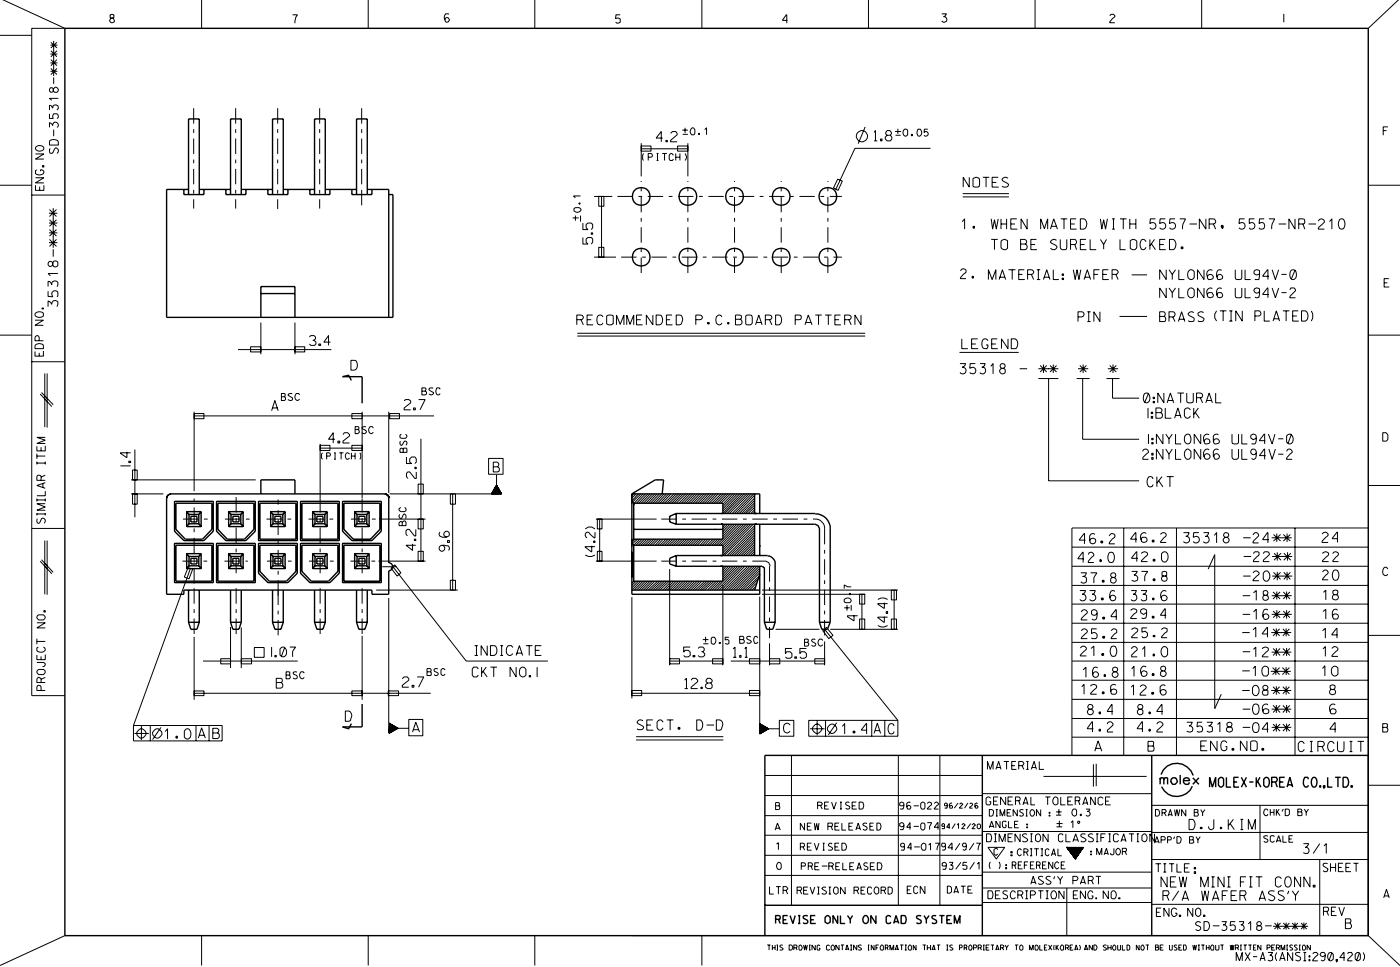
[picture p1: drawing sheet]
<svg xmlns="http://www.w3.org/2000/svg" width="254mm" height="175mm" viewBox="0 0 254 175" stroke-linecap="round" stroke-linejoin="round" font-family="sans-serif">
<g fill="none" stroke="#000" stroke-width=".25">
<path d="M11.8 5.1h236.4v164.5h-236.4zM33.4 34.3v1h3.6v-1M34.2 34.3h-4v23.2h41.1v-22.2h-.8M34.2 35.3v-13.7h2v13.7M36.2 34.3h5.6M41 34.3v1h3.6v-1M41.8 35.3v-13.7h2v13.7M43.8 34.3h5.6M48.6 34.3v1h3.6v-1M49.4 35.3v-13.7h2v13.7M51.4 34.3h5.7M56.2 34.3v1h3.7v-1"/>
<path d="M57.1 35.3v-13.7h1.9v13.7M59 34.3h5.7M63.8 34.3v1h3.7v-1M64.7 35.3v-13.7h1.9v13.7M66.6 34.3h3.9v23.2M47.3 57.5v-5.5h6.2v5.5M47.3 53.2h6.2M63.8 69l-.6-1-1.1 .3h3.6v4.8M30.2 90.3v17.5h3.2v-.8h34.1v.8h3v-4.3a.76 .76 0 0 0 .8-.7 .76 .76 0 0 0-.8-.8M30.6 89.7l-.4 .6 .2-.4 .6-.4zM31 89.5h38.8l.5 .2 .3 .6M31.7 90.9h7v5.4l-1.7 1.7h-3.6l-1.7-1.7z"/>
<path d="M31.7 98.5h7v7.1h-7zM31.9 91.2h6.5v4.8l-1.7 1.8h-3.1l-1.7-1.8zM31.9 98.9h6.5v6.5h-6.5zM33.9 92.8h2.6M34.3 93.3l-.4-.5v2.7M34.3 93.3h1.8M34.3 95h1.8M34.3 93.3v1.7M34.3 95l-.4 .5M34.6 93.6h1.1v1h-1.1zM36.1 93.3v1.7M36.1 95l.4 .5"/>
<path d="M36.5 92.8v2.7h-2.6M36.5 92.8l-.4 .5M39.3 90.9h7v5.4l-1.7 1.7h-3.6l-1.7-1.7zM39.3 98.5h7v7.1h-7zM39.5 91.2h6.6v4.8l-1.7 1.8h-3.2l-1.7-1.8zM39.5 98.9h6.6v6.5h-6.6zM41.5 92.8h2.6M41.9 93.3l-.4-.5v2.7M41.9 93.3h1.8M41.9 95h1.8M41.9 93.3v1.7M41.9 95l-.4 .5"/>
<path d="M42.2 93.6h1.1v1h-1.1zM43.7 93.3v1.7M43.7 95l.4 .5M44.1 92.8v2.7h-2.6M44.1 92.8l-.4 .5M46.9 90.9h7v7.1h-7zM46.9 98.5h7v5.4l-1.7 1.7h-3.6l-1.7-1.7zM47.2 91.2h6.5v6.6h-6.5zM47.2 98.9h6.5v4.7l-1.7 1.8h-3.1l-1.7-1.8zM47.3 89.5v-2.5h6.2v2.5M49.1 95.5h2.6M49.1 92.8l.4 .5"/>
<path d="M49.5 93.3h1.8M49.5 95h1.8M49.5 93.3v1.7M49.5 95l-.4 .5M49.9 93.6h1.1v1h-1.1zM51.3 93.3v1.7M51.3 95l.4 .5M51.7 92.8h-2.6v2.7M51.7 92.8v2.7M51.7 92.8l-.4 .5M54.5 90.9h7.1v7.1h-7.1zM54.5 98.5h7.1v5.4l-1.7 1.7h-3.7l-1.7-1.7z"/>
<path d="M54.8 91.2h6.5v6.6h-6.5zM54.8 98.9h6.5v4.7l-1.7 1.8h-3.1l-1.7-1.8zM56.7 95.5h2.7M56.7 92.8l.4 .5M57.1 93.3h1.8M57.1 95h1.8M57.1 93.3v1.7M57.1 95l-.4 .5M57.5 93.6h1.1v1h-1.1zM58.9 93.3v1.7M58.9 95l.5 .5M59.4 92.8h-2.7v2.7"/>
<path d="M59.4 92.8v2.7M59.4 92.8l-.5 .5M62.1 90.9h7.1v5.4l-1.7 1.7h-3.7l-1.7-1.7zM62.1 98.5h7.1v7.1h-7.1zM62.4 91.2h6.5v4.8l-1.7 1.8h-3.1l-1.7-1.8zM62.4 98.9h6.5v6.5h-6.5zM64.3 92.8h2.7M64.8 93.3l-.5-.5v2.7M64.8 93.3h1.7M64.8 95h1.7M64.8 93.3v1.7M64.8 95l-.5 .5"/>
<path d="M65.1 93.6h1.1v1h-1.1zM66.5 93.3v1.7M66.5 95l.5 .5M67 92.8v2.7h-2.7M67 92.8l-.5 .5M70.5 90.3v11.8M114.6 89.5v18.3h23.2v-5.1M114.6 89.5l4.3-2.5h1.5l-.3 2.5M114.6 90.8l.4 .4M114.6 98.4l.4 .5M114.6 89.5h23.2v3.6M115 91.2h16.1v1.9"/>
<path d="M115 98.9h16.1v1.8M115 97.8l-.4 .3M115 91.2v6.6M115 98.9v6.5M115 96h16.1M121.5 93.6l1.2-.5v2l-1.2-.5zM122.7 95.1h25.2l.5 .2 .3 .5v17M122.7 93.1h25.2M131.1 95.1v2.7h-16.1M136.9 89.5l.1 3.6M136.9 95.1v5.6M137.8 95.1v5.6"/>
<path d="M147.9 93.2a2.61 2.61 0 0 1 2.7 2.7v16.9M33.9 103.1h2.6M33.9 100.4l.4 .5M34.2 107v5.8M34.2 112.8l.4 1.3h1.1l.5-1.3M34.2 112.8h2M34.3 100.9h1.8M34.3 102.6h1.8M34.3 100.9v1.7M34.3 102.6l-.4 .5M34.6 101.2h1.1v1h-1.1zM36.1 100.9v1.7"/>
<path d="M36.1 102.6l.4 .5M36.2 107v5.8M36.5 100.4h-2.6v2.7M36.5 100.4v2.7M36.5 100.4l-.4 .5M41.5 103.1h2.6M41.5 100.4l.4 .5M41.8 107v5.8M41.8 112.8l.4 1.3h1.1l.5-1.3M41.8 112.8h2M41.9 100.9h1.8M41.9 102.6h1.8"/>
<path d="M41.9 100.9v1.7M41.9 102.6l-.4 .5M42.2 101.2h1.1v1h-1.1zM43.7 100.9v1.7M43.7 102.6l.4 .5M43.8 107v5.8M44.1 100.4h-2.6v2.7M44.1 100.4v2.7M44.1 100.4l-.4 .5M49.1 100.4h2.6M49.4 107v5.8M49.4 112.8l.5 1.3h1.1l.4-1.3"/>
<path d="M49.4 112.8h2M49.5 100.9l-.4-.5v2.7M49.5 100.9h1.8M49.5 102.6h1.8M49.5 100.9v1.7M49.5 102.6l-.4 .5M49.9 101.2h1.1v1h-1.1zM51.3 100.9v1.7M51.3 102.6l.4 .5M51.4 107v5.8M51.7 100.4v2.7h-2.6M51.7 100.4l-.4 .5"/>
<path d="M56.7 100.4h2.7M57.1 107v5.8M57.1 112.8l.4 1.3h1.1l.4-1.3M57.1 112.8h1.9M57.1 100.9l-.4-.5v2.7M57.1 100.9h1.8M57.1 102.6h1.8M57.1 100.9v1.7M57.1 102.6l-.4 .5M57.5 101.2h1.1v1h-1.1zM58.9 100.9v1.7M58.9 102.6l.5 .5"/>
<path d="M59 107v5.8M59.4 100.4v2.7h-2.7M59.4 100.4l-.5 .5M64.3 103.1h2.7M64.3 100.4l.5 .5M64.7 107v5.8M64.7 112.8l.4 1.3h1.1l.4-1.3M64.7 112.8h1.9M64.8 100.9h1.7M64.8 102.6h1.7M64.8 100.9v1.7M64.8 102.6l-.5 .5"/>
<path d="M65.1 101.2h1.1v1h-1.1zM66.5 100.9v1.7M66.5 102.6l.5 .5M66.6 107v5.8M67 100.4h-2.7v2.7M67 100.4v2.7M67 100.4l-.5 .5M114.6 107h23.2M115 105.4l-.4 .3M122.7 100.7l-1.2 .5v1l1.2 .5M122.7 100.7v2M122.7 102.7h15.6"/>
<path d="M122.7 100.7h16.6M131.1 102.7v2.7h-16.1M137.8 104.1l-.9 2.9M138.3 102.8h.3l.1 .2v9.8M138.7 112.8h1.9l-.4 1.3h-1.1zM139.3 100.8a1.4 1.4 0 0 1 1.3 1.4v10.6M148.7 112.8l.4 1.3h1l.5-1.3M148.7 112.8h1.9M65.7 127.6v4.2h-3.6l1.1 .3 .6-.9M178.2 137v32.6M209 137v32.6M210.5 141.3l.2-.3h.3l.2 .1v.2l.1-.3h.5v1.2"/>
<path d="M210.5 141v1.2M210.7 140.4a3.1 3.1 0 0 1 2.9-2 3.1 3.1 0 0 1 2.9 2.2M211.2 141.3v.9M212.8 141l.6 .1 .1 .3 .1 .3-.4 .5h-.4l-.4-.4v-.4zM214.1 140.5v1.7M214.7 141.5l1.1-.1a.63 .63 0 0 0-.7-.4l-.1 .1a.61 .61 0 0 0-.3 .6 .61 .61 0 0 0 .4 .5h.5l.2-.3M216.3 142.6a3.1 3.1 0 0 1-2.7 1.8 3.1 3.1 0 0 1-2.9-1.8M216.4 141l1.1 1.2M217.5 141l-1.1 1.2M219.5 142.7v-1.8l.5 1.8 .6-1.8v1.8M221.3 141h.5l.2 .3v1.1l-.4 .3-.5-.3v-1.1zM222.5 140.9v1.8h.9"/>
<path d="M223.9 141.8h.6M224.7 140.9h-.8v1.8h.9M225.2 140.9l.9 1.8M226.1 140.9l-.9 1.8M226.7 141.8h.7M227.9 140.9v1.8M228.2 141.7l.6 1M228.6 140.9l-.7 1.1M229.3 141.3l.5-.4a1.01 1.01 0 0 1 0 1.8l-.5-.3zM230.7 141.8l.9-.1 .1-.3-.1-.5h-.9v1.8M231.4 141.8l.3 .9M232.2 141.8h.6"/>
<path d="M233.1 140.9h-.9v1.8h.9M233.5 142.7l.5-1.8 .5 1.8M233.7 142.3h.7M237.4 141.3l-.2-.4h-.5a1.13 1.13 0 0 0 .3 1.8l.2-.1 .2-.2M238.2 141l.3-.1a1.11 1.11 0 0 1 0 1.8h-.2a1.22 1.22 0 0 1-.1-1.7zM239.4 142.5h.2v.2h-.2zM240.4 142.7h-.3v-.2h.3v.2l-.3 .3M240.9 140.9v1.8h.8M242.2 140.9h1M242.7 140.9v1.8M243.7 140.9h.6a1.14 1.14 0 0 1 0 1.8h-.6zM245.1 142.5h.3v.2h-.3z"/>
<path d="M138.8 169.6v-32.6h109.4v32.6M138.8 164.1h39.4M140.7 166.7h.8v-.6l-.8-.1v1.4M141.2 166.7l.4 .7M142.1 166.8h.6M142.9 166h-.8v1.4h.8M143.3 166l.5 1.4 .5-1.4M144.8 167.4h.4M144.8 166h.4M145 166v1.4M146.6 166.1a.54 .54 0 0 0-.9 .2l.1 .2 .7 .3a.36 .36 0 0 1-.2 .6h-.4l-.2-.1M147.1 166.8h.6"/>
<path d="M147.9 166h-.8v1.4h.9M149.7 166.3l.4-.3 .3 .1 .2 .2v.9l-.4 .2-.5-.2zM152 166v1.4l-.9-1.4v1.4M152.5 166v1.4h.8M153.8 166l.5 .7 .4-.7M154.3 166.7v.7M156.8 166.1l.2-.1a.73 .73 0 0 1 .6 .7 .73 .73 0 0 1-.6 .7 .84 .84 0 0 1-.2-1.3zM158.9 166v1.4l-.9-1.4v1.4M161.6 166.3a.47 .47 0 0 0-.4-.3 .47 .47 0 0 0-.4 .3v.9l.2 .2h.5l.1-.2M162.1 167.4l.5-1.4 .5 1.4M162.2 167.1h.7M163.5 166h.6a.93 .93 0 0 1 0 1.4h-.6z"/>
<path d="M167.1 166.1a.54 .54 0 0 0-.8 .2l.1 .2 .6 .3a.36 .36 0 0 1-.1 .6h-.4l-.2-.1M167.6 166l.5 .7 .5-.7M168.1 166.7v.7M169.8 166.1a.48 .48 0 0 0-.7 .2l.8 .7-.1 .4h-.2h-.4l-.1-.1M170.4 166h1M170.9 166v1.4M171.8 166.8h.6M172.6 166h-.8v1.4h.9M173.1 167.4v-1.4l.6 1.4 .5-1.4v1.4"/>
<circle cx="116.3" cy="35.6" r="1.62"/>
<circle cx="124.8" cy="35.6" r="1.62"/>
<circle cx="133.3" cy="35.6" r="1.62"/>
<circle cx="141.7" cy="35.6" r="1.62"/>
<circle cx="150.2" cy="35.6" r="1.62"/>
<circle cx="116.3" cy="46.6" r="1.62"/>
<circle cx="124.8" cy="46.6" r="1.62"/>
<circle cx="133.3" cy="46.6" r="1.62"/>
<circle cx="141.7" cy="46.6" r="1.62"/>
<circle cx="150.2" cy="46.6" r="1.62"/>
</g>
<g fill="none" stroke="#000" stroke-width=".18" stroke-dasharray="2.8 1 .7 1" stroke-linecap="butt">
<path d="M35.1 19.6v18.2M42.8 19.6v18.2M50.4 19.6v18.3M58 19.6v18.2M65.6 19.6v14.7M65.6 34.4v3.4M112 35.6h40.7M112.7 46.6h40M116.3 49.5v-16.7M124.8 49.5v-16.7M133.3 49.5v-16.7M141.7 49.5v-16.7"/>
<path d="M150.2 49.5v-16.7M33.2 94.1h4.5M40.8 94.1h4.5M48.3 94.1h4.9M56 94.1h4.8M63.7 94.1h4.5M120 94.1h27.8M149.6 95.9v19.5M30.2 106.2h.1M33.1 101.7h4.8M35.2 105.8v-15.4M35.2 114.9v-8.3"/>
<path d="M40.7 101.7h4.3M42.8 103.9v-13.8M42.8 114.9v-8.3M48.4 101.7h4.5M50.5 108v-17.4M50.5 115.2v-8.6M56 101.7h4.5M58.1 103.9v-13.6M58.1 114.9v-8.3M63.6 101.7h4.8M65.7 103.9v-13.5M65.7 114.9v-8.3"/>
<path d="M69.3 102.8h2.7M120 101.7h18.8M139.6 102.7v13"/>
</g>
<g fill="none" stroke="#000" stroke-width=".18">
<path d="M.5 0l11.3 5.1h-6v121h6M36.6 0v5.1M66.8 0v5.1M97 0v5.1M127.3 0v5.1M157.6 0v5.1M187.8 0v5.1M218 0v5.1M253.8 0l-5.6 5.1M0 6.4h5.8M9 20v-.9a.55 .55 0 0 1 .6 .5 .48 .48 0 0 1 .6-.6l.3 .2a.52 .52 0 0 1-.2 .8M9.1 16l.2-.1 .4 .2v.5a.42 .42 0 0 1-.6 0 .42 .42 0 0 1 0-.6z"/>
<path d="M9.1 12.9h1.3M9.1 11.4h1.3M9.1 9.8h1.3M9.1 8.2h1.3M9.2 12.4l1.1 1.1M9.2 10.8l1.1 1.1M9.2 9.2l1.1 1.1M9.2 7.7l1.1 1M9.7 16.2a.47 .47 0 0 1 .7-.3 .47 .47 0 0 1-.1 .8h-.4l-.2-.3M9.7 7.4v6.4M9.7 14v1.2M10.3 12.4l-1.1 1.1"/>
<path d="M10.3 10.8l-1.1 1.1M10.3 9.2l-1.1 1.1M10.3 7.7l-1.1 1M10.6 17.8h-1.6l.4 .4M20.2 3.3l-.3 .4 .2 .3 .3 .1 .3-.1v-.3a.71 .71 0 0 0-.7-.5v-.5l.3-.1 .4 .1v.5l-.3 .1M53.1 2.7h.8a2.09 2.09 0 0 0-.4 1.5M81.4 2.6l-.5-.1a1.04 1.04 0 0 0 .1 1.5h.4l.1-.4-.1-.2a.37 .37 0 0 0-.3-.2 .37 .37 0 0 0-.3 .2l-.1 .2M112.5 2.7h-.7l-.1 .7 .5-.1 .3 .1v.6l-.1 .1a.48 .48 0 0 1-.7-.1M142.8 3.7h-.8l.7-1v1.5M170.9 2.5h.8l-.3 .4-.2 .1 .3 .1a.52 .52 0 0 1 .2 .8l-.5 .1-.3-.2M201.3 2.9l.3-.3h.4l.3 .3-.1 .2a1.48 1.48 0 0 0-.9 1h1M232.9 2.5v1.5"/>
<path d="M0 33.6h5.8M5.8 35.4h6M6.4 33.6v.9h1.6v-.9M6.4 32.2h1.6l-1.6 1h1.6M6.4 27.9h1.6l-1.6 .9h1.6M6.5 26.6a.86 .86 0 0 1 1.5 .4 .82 .82 0 0 1-.9 .4 .82 .82 0 0 1-.7-.6zM6.7 30.8l-.3 .2v.5a1.02 1.02 0 0 0 1.6-.2l-.1-.3-.3-.2h-.2v.2M7.2 33.8v.7M7.7 30h.3v.3h-.3zM8.9 38.7h1.5M9 23.1v-.9l.3 .2 .3 .3 .1-.5a.52 .52 0 0 1 .8 .2 .52 .52 0 0 1-.2 .7M9 20.6v.9h.7l-.1-.5 .1-.4h.6a.48 .48 0 0 1 0 .9"/>
<path d="M9 39.8l1.2 1.2M9 38l1.2 1.3M9.1 26.9l-.1 .6 .1 .2 .2 .1 .3-.1 .3-.7 .3-.2 .4 .3v.4l-.3 .3M9.1 25.5a1.19 1.19 0 0 1 1.5 .2v.6h-1.6zM9.7 37.7v7.2M9.7 23.5v1.2M10.2 39.8l-1.2 1.2M10.2 38l-1.2 1.3M103.9 39.5h1.1M104.1 37.8l.3-.2h.7l.3 .4a.74 .74 0 0 1-1.3 .2zM104.4 39.1v.9M105.1 36.8h.1v.2h-.1z"/>
<path d="M105.1 36.9l.1 .1zM105.3 35.5h-1.2l.3 .4M105.3 39.1v1.1M107.8 35.6h3.3M108.6 35.6h1v1.8h-1zM109.1 35.6v11M116.3 26.5h1.8v.9h-1.8zM116.3 26v6M116.3 27h8.5M116.8 27.8l-.2 .4v.6l.2 .3M117.6 28.5l.7-.1v-.5l-.7-.1v1.3M119.1 27.8h.4"/>
<path d="M119.1 29.1h.4M119.3 27.8v1.3M120.1 27.8h.9M120.2 25h-1.2l1-1.2v1.9M120.6 27.8v1.3M120.8 25.5h.3v.2h-.3zM121.7 24.2l.3-.4h.6l.3 .4v.2l-1.2 1.1v.2h1.2M122.2 28.2l-.4-.4-.2 .1-.2 .3v.6l.2 .3h.4l.2-.3M122.6 28.5h.8M122.6 27.8v1.3M122.9 26.5h1.9v.9h-1.9zM123.4 27.8v1.3"/>
<path d="M123.8 23.6h1M123.9 24.4h.9M124.3 27.8a.92 .92 0 0 1 0 1.3M124.3 23.2v.9M124.8 26v6M125.5 23.3l.2-.1 .4 .3v.7l-.2 .2h-.4a.81 .81 0 0 1 0-1.1zM126.7 24.2h.2v.2h-.2zM126.7 24.2l.2 .1zM127.8 23.5l.4-.3v1.2M152 32.5l.8 .3-.7 1.7-.9-.4zM157 23l-1.3 3M158.6 24l.2-.3v1.8"/>
<path d="M158.6 25.5h.6M159.8 25.2h.2v.3h-.2zM161 24.5l-.4 .4v.3l.4 .3h.5l.3-.3v-.3l-.3-.4h-.5l-.3-.2v-.3l.3-.3h.5l.2 .3-.2 .5M162.4 23.8h1.1M162.5 24.5h.9M162.9 23.3v1M164.1 23.4h.4l.2 .3v.7l-.4 .3a.75 .75 0 0 1-.2-1.3zM165.4 24.4h.1v.2h-.1zM165.4 24.4l.1 .1zM166.5 23.4h.5a.72 .72 0 0 1 .2 .7 .72 .72 0 0 1-.5 .6l-.2-.1-.1-.4zM168.3 23.4h-.6l-.1 .6 .3-.2 .3 .1 .2 .3-.1 .3-.3 .2-.4-.2M168.8 26.9h-13.7l-3.5 7.4"/>
<path d="M174.7 35.7h8.3M174.7 35.1h8.3M175.9 32.1v1.8l-1.1-1.8v1.8M176.5 32.4a.73 .73 0 0 1 1.2 .1l-.1 1.3a1.02 1.02 0 0 1-1.1 0zM178.3 32.1h1.2M178.9 32.1v1.8M179.8 39.7l.3 1.8 .3-1.7 .4 1.7 .3-1.8M180 33.1h.8M181.1 32.1h-1.1v1.8h1.2M181.6 39.7v1.8M182.6 39.7v1.8M182.9 32.3a.68 .68 0 0 0-1.1 .3l.1 .2 1.1 .6-.2 .4-.3 .1h-.5l-.2-.1"/>
<path d="M184.5 39.7h-1.1v1.8h1.2M186.4 39.7v1.8l-1.1-1.8v1.8M192.4 39.7h1.2M193 39.7v1.8M195.2 39.7h-1v1.8h1.1M196 39.7h.7a1.1 1.1 0 0 1 0 1.8h-.7zM199.6 39.7l.3 1.8 .3-1.7 .4 1.7 .3-1.8M201.8 39.7h.5M202 39.7v1.8M203.2 39.7h1.2M203.8 39.7v1.8M205 39.7v1.8"/>
<path d="M206.1 39.7v1.8M209.6 39.7h-.9l-.1 .8a.66 .66 0 0 1 1.1 .4v.1a.61 .61 0 0 1-.4 .5 .61 .61 0 0 1-.7-.2M211.4 39.7h-.9l-.1 .8 .4-.1a.6 .6 0 0 1 .6 .8 .6 .6 0 0 1-1 .1M213.2 39.7h-.9l-.1 .8 .4-.1a.6 .6 0 0 1 .6 .8 .6 .6 0 0 1-1 .1M214 39.7h1.1a2.93 2.93 0 0 0-.6 1.8M218.8 39.7v1.8l-1.2-1.8v1.8M225.8 39.7h-.9l-.1 .8 .4-.1a.6 .6 0 0 1 .6 .8 .6 .6 0 0 1-1 .1M227.6 39.7h-.9v.8l.3-.1a.58 .58 0 0 1 .6 .7 .58 .58 0 0 1-.9 .2M229.4 39.7h-.9l-.1 .8 .4-.1a.58 .58 0 0 1 .6 .7 .58 .58 0 0 1-1 .2M230.2 39.7h1a2.93 2.93 0 0 0-.5 1.8M234.9 39.7v1.8l-1.1-1.8v1.8M243.1 39.8l.4-.1a1.06 1.06 0 0 1 .4 1.4l-.1 .4h-.5a1.06 1.06 0 0 1-.4-1.4z"/>
<path d="M248.2 33.6h5.8M251 23.7h.5M251.8 23h-.8v1.5M6.3 58.1h1.6l-1.6 .9h1.6M6.4 56.8a1.12 1.12 0 0 1 1.5 0v.5a1.02 1.02 0 0 1-1.6-.2zM7.6 55.9h.3v.1h-.3zM8.7 55.6v-1l.3 .1 .4 .5a.6 .6 0 0 1 .4-.7 .6 .6 0 0 1 .7 .3l-.2 .8M8.7 52.8v.9l.9 .1-.2-.4a.6 .6 0 0 1 .4-.7 .6 .6 0 0 1 .7 .3v.7l-.2 .1M8.7 52v-1h.3l.4 .6 .1-.5a.7 .7 0 0 1 1 .1v.4l-.2 .4M8.9 44h1.5M8.9 42.2h1.5M8.9 40.4h1.5"/>
<path d="M9 43.4l1.2 1.3M9 41.6l1.2 1.2M9.6 47.8l.1-.4a.55 .55 0 0 1 .8 .2v.5a.55 .55 0 0 1-.8 .2l-.1-.3M9.7 45.2v1.3M10.2 43.4l-1.2 1.3M10.2 41.6l-1.2 1.2M10.5 49.6h-1.8l.4 .4M47.3 58.5v5.7M53.5 58.5v5.7M104.6 58.9v-1.8h.8l.3 .1 .1 .3-.1 .4-.3 .1 .4 .9M104.6 58h.8M105.7 43.1v1.2h1l-.4-.4v-.6l.4-.2h.6l.2 .2v.6l-.2 .4"/>
<path d="M105.7 40.4v1.2h1l-.4-.3v-.6l.4-.3h.6l.2 .3v.6l-.2 .3M106.5 58h.8M107.3 42.2h.2v.3h-.2zM107.5 57.1h-1v1.8h1.1M107.8 46.6h4M108.6 44.8h1v1.8h-1zM109.4 57.5a.55 .55 0 0 0-.5-.4 .55 .55 0 0 0-.5 .4 1.47 1.47 0 0 0 .1 1.3 .58 .58 0 0 0 .9-.2M110.1 57.3a.97 .97 0 0 1 1.2 0v1.4a.97 .97 0 0 1-1.2 0zM111.8 58.9v-1.8l.7 1.7 .7-1.7v1.8M113.7 58.9v-1.8l.6 1.7 .7-1.7v1.8M115.5 58h.7M116.5 57.1h-1v1.8h1.1"/>
<path d="M118.4 57.1v1.8l-1.1-1.8v1.8M119 57.1h.7a1.03 1.03 0 0 1 0 1.8h-.7zM120.9 58h.7M121.9 57.1h-1v1.8h1.1M122.7 57.1l.9 .1 .2 .3 .1 .5-.3 .7-.2 .2h-.7zM126.2 58l1.1-.1 .1-.4-.1-.3-.3-.1h-.8v1.8M128.4 58.6l.2-.1 .1 .1-.3 .1zM128.4 58.6h.2zM131 57.5l-.2-.3-.2-.1a.92 .92 0 0 0-.7 .9 .92 .92 0 0 0 .7 .9l.2-.1 .2-.2M132.1 58.5h.1v.2l-.2-.1zM132.1 58.6h.1zM133.4 57.1l1.1 .1v.3l-.2 .4a.55 .55 0 0 1 .3 .5 .55 .55 0 0 1-.3 .5h-.9z"/>
<path d="M133.4 57.9h.9M135.3 57.3l.3-.2 .8 .1 .1 1.4-.4 .3h-.5l-.3-.2zM137.1 58.9l.6-1.8 .6 1.8M137.2 58.5h.9M138.9 58.9v-1.8l1 .1 .1 .4-.1 .3-.3 .1 .4 .9M138.9 58h.7M140.7 57.1h.7a1.14 1.14 0 0 1 0 1.8h-.7zM144.3 58h.7a.43 .43 0 0 0 .4-.5 .43 .43 0 0 0-.4-.4h-.7v1.8M146 58.9l.6-1.8 .7 1.8M146.2 58.5h1M147.9 57.1h1.2M148.5 57.1v1.8"/>
<path d="M149.7 57.1h1.2M150.3 57.1v1.8M151.5 58h.7M152.5 57.1h-1v1.8h1.1M153.2 58.9v-1.8h.8l.3 .1 .1 .3-.1 .4-.3 .1 .4 .9M153.2 58h.8M156.2 57.1v1.8l-1.1-1.8v1.8M174.2 49.1l.3-.3a.55 .55 0 0 1 .8 .2v.4a1.53 1.53 0 0 0-1.1 1.1h1.1M174.6 40.2l.4-.5v1.8M176.4 50.2l.1-.1 .1 .2-.2 .1zM176.4 50.2l.1 .1zM176.5 41.1l.3-.1v.4l-.3-.1z"/>
<path d="M176.6 41.1l.1 .2zM179.3 50.7v-1.8l.7 1.8 .7-1.8v1.8M179.8 43.4h1.2M180.4 43.4v1.9M181.3 50.7l.6-1.8 .6 1.8M181.4 50.3h.9M181.6 43.7l.2-.1a.74 .74 0 0 1 1 .1v1.3a.73 .73 0 0 1-1.2-.1zM181.6 40.6h1M183 48.9h1.2M183.4 40.6h.7M183.6 48.9v1.8M184.8 49.8h.7"/>
<path d="M185.2 43.4h.7l.3 .2 .1 .3-.3 .4a.55 .55 0 0 1 .4 .5 .55 .55 0 0 1-.4 .5h-.8zM185.2 44.3h.8M185.8 48.9h-1v1.8h1.1M186.4 49.8l1-.1 .1-.5-.1-.2-.3-.1h-.7v1.8M187 44.3h.8M187.1 49.8l.4 .9M188 43.4h-1v1.9h1.1M188.1 48.9h.6M188.1 50.7h.6M188.4 48.9v1.8M188.8 41.5v-1.8l.7 1.8 .6-1.8v1.8M189.3 50.7l.6-1.8 .6 1.8"/>
<path d="M189.4 50.3h.9M190.6 41.5l.6-1.8 .7 1.8M190.8 41h.9M191.1 48.9v1.8h1M191.7 43.6a.66 .66 0 0 0-1.1 .3l1 .6 .2 .3a.65 .65 0 0 1-.5 .5 .65 .65 0 0 1-.7-.3M192.4 43.4v1.4v.3l.3 .2 .8-.1v-1.8M192.7 49.7h.3v.2h-.3zM192.7 50.4h.3v.3h-.3zM194.2 45.3v-1.9l1 .1 .1 .5-.3 .3 .3 1M194.2 44.3h.8M194.2 40.6h.8M194.7 48.9l.4 1.8 .3-1.8 .3 1.8 .4-1.8"/>
<path d="M195.6 57.5l.9-.1 .2-.4-.2-.4-.9-.1v1.8M196 44.3h.8M196.7 50.7l.6-1.8 .6 1.8M196.8 50.3h.9M197 43.4h-1v1.9h1.1M197.3 58.3h.6M197.3 56.5h.6M197.5 56.5v1.8M197.8 43.4v1.9h1.1M198.5 49.8h.7M199.5 48.9h-1v1.8M199.6 56.5v1.8l-1.1-1.8v1.8"/>
<path d="M199.6 43.4l.6 .9 .5-.9M200.1 49.8h.7M200.2 44.3v.9M201.1 48.9h-1v1.8h1.1M201.8 49.8l.9-.1 .2-.5-.2-.2-.3-.1h-.6v1.8M201.8 41.5h.5M202.4 49.8l.5 .9M203.1 57.4h5M203.2 43.4v1.9h1M205 40.6h1.1M205.1 43.6a.73 .73 0 0 1 1.1 .1v1.2l-.3 .4h-.4l-.4-.3zM205.3 49.8h2.8"/>
<path d="M207.9 43.8l-.2-.3-.4-.1a1.06 1.06 0 0 0-.4 1.4l.2 .4 .2 .1 .4-.1 .2-.4M208.6 43.4v1.9M208.9 44.2l.7 1.1M209.5 43.4l-.9 1.2M210.4 57.4h.8a.55 .55 0 0 1 0 .9h-.8v-1.8h.8l.2 .4-.2 .5M210.4 44.3h.8M211.4 43.4h-1v1.9h1.1M211.6 48.9v1.8l-1.2-1.8v1.8M211.6 52.2v1.8l-1.2-1.8v1.8M212.1 48.9l.6 .9 .6-.9M212.1 52.2l.6 .9 .6-.9M212.1 57.5l.9-.1 .2-.4-.2-.4-.9-.1v1.8"/>
<path d="M212.2 43.4h.7a1.1 1.1 0 0 1 0 1.9h-.7zM212.7 49.8v.9M212.7 53.1v.9M212.8 57.5l.4 .8M213.8 58.3l.6-1.8 .6 1.8M213.9 48.9v1.8h1M213.9 52.2v1.8h1M214 57.9h.9M214.3 44.8h.2l.1 .2-.2 .1zM214.4 44.8l.1 .2h-.1zM215.6 49.2l.4-.3 .4 .1 .3 .2v1.1l-.5 .4a.74 .74 0 0 1-.7-1zM215.6 52.5l.4-.3 .4 .1 .3 .2v1.2l-.3 .2-.4 .1a.96 .96 0 0 1-.4-1.5z"/>
<path d="M215.8 40.6h1.4M216.6 56.7a.6 .6 0 0 0-1 .3l.1 .2 .9 .4 .1 .2-.1 .4-.3 .1h-.5l-.2-.2M218.4 56.7a.63 .63 0 0 0-1.1 .2l.1 .3 1 .6-.1 .4-.3 .1h-.5l-.2-.2M218.4 48.9v1.8l-1.1-1.8v1.8M218.4 52.2v1.8l-1.1-1.8v1.8M219.4 41.5v-1.8l1 .1 .2 .5-.2 .2-.3 .1 .5 .9M219.4 40.6h.7M220 49a.74 .74 0 0 0-.9 .2 .74 .74 0 0 0-.1 .9l.1 .4a.62 .62 0 0 0 1-.2 .55 .55 0 0 0-.5-.5 .55 .55 0 0 0-.6 .5M220 52.3a.74 .74 0 0 0-.9 .2 .74 .74 0 0 0-.1 .9l.1 .4a.62 .62 0 0 0 1-.2l-.2-.5h-.6l-.3 .5M220.7 56.4l-.3 .6v.6l.3 .6M221.3 56.4h1.2M221.6 41h.3v.3l-.2 .2z"/>
<path d="M221.7 41l.1 .1h-.1zM221.7 49l-.5-.1a1.17 1.17 0 0 0-.2 1.8 .64 .64 0 0 0 .8-.5l-.1-.2a.5 .5 0 0 0-.5-.2 .5 .5 0 0 0-.4 .5M221.7 52.3l-.3-.1a.57 .57 0 0 0-.7 .6v.6l.2 .4 .3 .2 .5-.2a.55 .55 0 0 0-.1-.7h-.6l-.2 .5M221.9 56.4v1.8M223 56.4h.6M223 58.2h.6M223.4 56.4v1.8M224.1 48.9v1.4l.1 .3 .3 .1 .7-.1 .1-1.7M224.1 52.2v1.5l.1 .2 .3 .1 .7-.1 .1-1.7M225.4 56.4v1.8l-1.2-1.8v1.8M225.9 48.9v1.8h1M225.9 52.2v1.8h1"/>
<path d="M227.7 57.3l.9-.1 .2-.2-.2-.6h-.9v1.8M228.5 49.6l-.4 .2-.5-.1v-.6a.72 .72 0 0 1 .9 0l-.1 1.5h-.7M228.5 52.8a.51 .51 0 0 1-.7 .3 .51 .51 0 0 1-.2-.7 .72 .72 0 0 1 .9 0 1.96 1.96 0 0 1-.2 1.5h-.6M229.4 56.4v1.8h1M230.2 50.1h-1.1l.9-1.2v1.8M230.2 53.4h-1.1l.9-1.2v1.8M230.8 48.9l.6 1.8 .6-1.8M230.8 52.2l.6 1.8 .6-1.8M231 58.2l.6-1.8 .6 1.8M231.1 57.8h1M232 40.6h1.3M232.5 49.8h.9"/>
<path d="M232.5 53.1h.9M232.7 56.4h1.2M233.3 56.4v1.8M234 52.5l.2-.3h.6l.1 .2 .1 .3-.9 1-.1 .3h1M234.3 49a.58 .58 0 0 1 .8 .2 1.1 1.1 0 0 1-.4 1.5h-.2a1.1 1.1 0 0 1-.2-1.7zM234.5 57.3h.8M234.9 49l-.6 1.6M235.5 56.4h-1v1.8h1.1M235.6 41.5v-1.8h.8a.58 .58 0 0 1 .2 .8l-.2 .1 .3 .9M235.6 40.6h.8M236.1 56.4h.7a1.1 1.1 0 0 1 0 1.8h-.7zM237.4 40.6h1.4"/>
<path d="M237.9 56.4l.3 .6v.6l-.3 .6M239.2 40.1a.52 .52 0 0 1 .6-.4 .52 .52 0 0 1 .4 .7l-.9 .8-.1 .3h1.1M241.2 40.2l.4-.5v1.8M251.1 51.3h.6M252 50.5h-.9v1.5h1M0 60.8h5.8M5.8 65.6h6M6.5 62.5a1.27 1.27 0 0 1 1.3 0l.1 .7h-1.6v-.5zM7.1 61.8v-.6l-.2-.4h-.2l-.4 .4v.6h1.6M7.1 64v.6M7.3 71.4l2.1 2.3M7.5 71.2l2.2 2.2"/>
<path d="M7.9 63.6v1h-1.6v-.9M8.1 67.7v9.7M8.2 79.3h-1.5l1.5 .5-1.5 .6h1.5M8.6 67.7v9.8M35.2 75h1.8v.9h-1.8zM35.2 74.6v14.4M35.2 75.4h43.5M43.2 63.4h16.9M45.5 62.9h1.8v.9h-1.8zM49.3 74.5l.6-1.9 .6 1.9M49.4 74h1M51.1 71.3l.6 .1v.4l-.1 .1a.35 .35 0 0 1 .2 .4 .35 .35 0 0 1-.2 .3h-.5z"/>
<path d="M51.1 71.9h.5M53 71.4l-.4-.1-.4 .3 .9 .6-.1 .3-.4 .1-.4-.2M53.5 62.9h1.8v.9h-1.8zM54.4 71.6l-.2-.3h-.4a.72 .72 0 0 0-.3 .8 .72 .72 0 0 0 .5 .5l.4-.2M56.1 61.1l.3-.3h.6l.2 .3v.3l-.2 .3 .3 .3v.4l-.2 .2h-.7l-.3-.2M56.7 61.7h.3M57.8 62.4h.4v.2h-.4zM59.9 62h-1.1l.8-1.2v1.8M60.8 79.6h-1.2l.9-1.1v1.8M61.3 80h.3v.3h-.3zM62.2 78.8l.3-.3h.6l.3 .3v.3l-1.2 .9v.3h1.2M63.7 65.3h.6a1.03 1.03 0 0 1 0 1.8h-.6z"/>
<path d="M63.8 75h1.9v.9h-1.9zM64.4 77.4h.7v.4l-.2 .1 .3 .5-.3 .2h-.5zM64.4 77.9h.5M65.7 74.6v15.7M66.4 77.4h-.4l-.4 .2 .8 .4 .1 .4-.3 .2-.6-.1M67.7 77.6l-.1-.2h-.5a.74 .74 0 0 0 .3 1.2l.3-.2M70.5 74.6v14.8M70.7 75h1.8v.9h-1.8zM72.6 80a.48 .48 0 0 0 .3 .7l.5-.7 .3 .1a.48 .48 0 0 1 0 .6M72.8 78.7l-.2 .2v.4l.2 .2h.8l.2-.4-.2-.4M73.3 72.7l.3-.3h.6l.3 .3v.3l-1.2 1v.3h1.2M75 74h.4v.3h-.4z"/>
<path d="M75.9 72.4h1.2l-.9 1.9M76.4 79.6v22.1M76.5 70.3h.6l.2 .3-.2 .3a.35 .35 0 0 1 .3 .4 .35 .35 0 0 1-.3 .3h-.6zM76.5 70.9h.6M78.6 70.4l-.5-.1-.3 .3 .9 .6a.47 .47 0 0 1-.4 .4 .47 .47 0 0 1-.5-.2M79.8 70.6v-.3h-.6a1.05 1.05 0 0 0 0 1.2 .36 .36 0 0 0 .6-.2M104.7 60.9h52.3M104.7 60.4h52.3M174.1 63.9h10.7M174.2 65.9h1a.74 .74 0 0 1-.6 .7 .6 .6 0 0 1 .6 .9 .6 .6 0 0 1-1 0M174.5 61.4v1.8h1.1M176.3 62.4h.7"/>
<path d="M177 65.9h-1l-.1 .9 .5-.2a.6 .6 0 0 1 .6 .9 .6 .6 0 0 1-1.1 0M177.4 61.4h-1.1v1.8h1.2M177.8 65.9h.9a.74 .74 0 0 1-.6 .7 .6 .6 0 0 1 .7 .7 .6 .6 0 0 1-.9 .4l-.1-.2M179.2 61.8a.55 .55 0 0 0-.5-.4 .55 .55 0 0 0-.5 .4 1.1 1.1 0 0 0 .4 1.4h.5l.1-.3v-.4h-.3M179.7 66.4l.5-.5v1.9M179.9 62.4h.8M180.9 61.4h-1v1.8h1.1M181.8 66.8a.53 .53 0 0 0-.3 .8 .53 .53 0 0 0 .9-.1v-.5l-.5-.2M182.9 61.4v1.8l-1.2-1.8v1.8M183.5 61.4h.7a1.14 1.14 0 0 1 0 1.8h-.7zM185 66.9h1.4M188.4 68.6h3.6"/>
<path d="M188.4 66.9h3.6M188.7 66.3l1.2 1.2M189.3 66.1v1.5M189.9 66.3l-1.2 1.2M190.2 68.6v18.6h16.5M190.5 66.3l1.2 1.2M191.1 66.1v1.5M191.7 66.3l-1.2 1.2M195.3 68.6h2.4M195.6 66.9h1.8M195.9 66.3l1.2 1.2M196.4 68.6v11h10.3"/>
<path d="M196.5 66.1v1.5M197.1 66.3l-1.2 1.2M200.7 68.6h2.4M201 66.9h1.9M201.3 66.3l1.2 1.2M201.8 68.6v3.6h4.9M201.9 66.1v1.5M202.5 66.3l-1.2 1.2M207.7 71.3h.4a.95 .95 0 0 1 .5 .9 .95 .95 0 0 1-.7 .8 1.1 1.1 0 0 1-.2-1.7zM208.3 74v1.8M208.4 78.7v1.8M208.4 71.3l-.7 1.7"/>
<path d="M208.9 74.7h.2v.3h-.2zM208.9 75.5h.2v.3h-.2zM209 79.5h.2v.2h-.2zM209.2 72h.3v.3h-.3zM209.2 72.8h.3v.2h-.3zM209.7 74.8h.9a.55 .55 0 0 1 .3 .5 .55 .55 0 0 1-.3 .5h-.9v-1.8h.8l.2 .1a.46 .46 0 0 1-.1 .7M211 78.7v1.8l-1.2-1.8v1.8M211.2 71.3v1.7l-1.1-1.7v1.7M211.4 74v1.8h1.1M211.5 78.7l.6 .9 .6-.9M211.8 73l.5-1.7 .6 1.7M211.9 72.6h1"/>
<path d="M212.1 79.6v.9M213.1 75.8l.6-1.8 .6 1.8M213.2 75.3h.9M213.3 78.7v1.8h1M213.6 71.3h1.2M214.2 71.3v1.7M215 79.1l.2-.3 .4-.1a1.06 1.06 0 0 1 .4 1.5l-.2 .2-.2 .1a.74 .74 0 0 1-.7-1zM215.3 71.3v1.4l.1 .3h.2h.8l.1-1.7M216 74.3l-.4-.3-.5 .1-.2 .2v1.1l.2 .3h.6l.3-.3M216.6 74v1.8M216.8 74.7l.8 1.1M217.1 72.1h.9l.2-.5-.2-.3h-.2h-.7v1.7"/>
<path d="M217.4 74l-.8 1.2M217.8 72.1l.4 .9M217.8 78.7v1.8l-1.1-1.8v1.8M218.8 73l.6-1.7 .6 1.7M218.9 72.6h.9M219.4 78.8l-.3-.1a.72 .72 0 0 0-.7 .9l.1 .7a.62 .62 0 0 0 1-.2 .55 .55 0 0 0-.5-.5 .55 .55 0 0 0-.6 .5M220.6 71.3v1.7h1M221.1 78.8l-.5-.1-.5 .4 .1 1.2a.62 .62 0 0 0 1-.2 .51 .51 0 0 0-.5-.5 .51 .51 0 0 0-.5 .5M223.5 78.7v1.5l.1 .2 .3 .1 .7-.1 .1-1.7M225.3 78.7v1.8h1M227.9 79.4a.49 .49 0 0 1-.7 .2 .49 .49 0 0 1 0-.8l.3-.1 .3 .2a1.72 1.72 0 0 1-.1 1.6l-.6-.1M229.5 79.9h-1l.9-1.2v1.8"/>
<path d="M230.1 78.7l.7 1.8 .5-1.8M231.9 79.6h.9M233.4 79.1l.5-.4a.92 .92 0 0 1 .7 .9 .92 .92 0 0 1-.7 .9l-.5-.3zM234.3 78.8l-.6 1.6M248.2 60.8h5.8M250.9 78.5h.6l.3 .4v.7l-.3 .4h-.6zM5.8 95.8h6M6.7 82.7h1.5M6.7 82.3v.9M6.7 83.7v.5M6.7 90.4v.5M6.7 93v.4"/>
<path d="M6.7 93.2h1.5M6.7 90.6h1.5M6.7 84h1.5M6.8 94a.54 .54 0 0 0 .2 .9l.7-.9h.3l.2 .3-.2 .6M7.5 87.1v-.7a.45 .45 0 0 0-.7-.2l-.1 .9h1.5M7.5 81.1v.7M7.8 87.7v.7M8.1 98v9.8M8.2 91.3h-1.5l1.5 .6-1.5 .6h1.5M8.2 89v.9h-1.5M8.2 87.5l-1.5 .5 1.5 .5M8.2 80.8v1h-1.5v-.9"/>
<path d="M8.2 83.7v.5M8.2 90.4v.5M8.2 93v.4M8.2 86.2l-.7 .3M8.6 98v9.8M21.8 84.5h1.9M23 81.9v1l-1.2-.7 1.9-.1M23.4 83.6h.3v.3h-.3zM23.8 89.5h5.8M23.8 87h22.6M24 85.2h.9v1.8h-.9zM24 89.5h.9v1.9h-.9z"/>
<path d="M24.5 81.5v12.3M58.1 80.7h1.8v1h-1.8zM58.1 80.5v9.8M58.1 81.3h7.6M58.5 82.1l-.2 .3v.6l.2 .3M59.3 82.7h.6v-.5l-.6-.1v1.2M60.6 82.1h.3M60.6 83.3h.3M60.8 82.1v1.2M61.6 82.1h.7M61.9 82.1v1.2M63.4 82.4l-.3-.3a.62 .62 0 0 0-.5 .6 .62 .62 0 0 0 .5 .6l.3-.3"/>
<path d="M63.8 82.7h.6M63.8 82.1v1.2M63.8 80.7h1.9v1h-1.9zM64.4 82.1v1.2M65.3 82.1l.1 .3v.6l-.1 .3M68.7 94.1h8.5M70.7 89.5h20.2l-1.1-1.1 1.2 1.1M72.6 94.6l.1-.1 .3 .2 .2-.2h.4l.1 .8h-1.3v-.5zM72.6 93.3l-.2 .4 .3 .3h.2l.3-.6 .2-.2a.6 .6 0 0 1 .2 .8M72.6 81.3h.3l.3 .1v-.1h.5l.1 .7h-1.2zM72.7 92l-.3 .3 .1 .3 .2 .2h.7l.3-.2v-.4l-.3-.2M73 94.7v.6"/>
<path d="M73.2 81.4v.6M73.7 82.9v1.1h1l-.4-.2v-.6l.4-.3h.6l.2 .3v.6l-.2 .2M74.8 98.6v1.2l-1.1-.9h1.7M75.2 97.8h.2v.2h-.2zM75.3 84.7h.2v.3h-.2zM75.4 96v1.2h-.2l-.9-1.2h-.4l-.2 .2v.6l.2 .4M75.5 85.6v1.2h-.2l-1-1.2h-.3l-.3 .2v.6l.3 .4M75.9 87.8h.9v1.7h-.9zM75.9 94.1h.9v1.8h-.9zM75.9 100h.9v1.7h-.9zM79.8 96.5a.48 .48 0 0 0 0 .7 1.43 1.43 0 0 0 1.6 0v-.7l-.3-.2a.51 .51 0 0 0-.6 .5 .51 .51 0 0 0 .5 .5M80.3 98.9l.3 .2a.53 .53 0 0 1-.3 .8 .53 .53 0 0 1-.7-.4 .53 .53 0 0 1 .6-.6h1.1a.53 .53 0 0 1 .1 .9"/>
<path d="M81.2 98h.3v.4h-.3zM81.7 89.5h.9v1.9h-.9zM82.1 89.5v17.5M88.6 83.1h2.7v2.9h-2.7zM89.2 89.5h.2M89.2 89.4l.3 .1M89.3 89.4l.3 .1M89.3 89.3l.4 .2M89.4 89.1l.5 .4M89.5 83.8h.7l.2 .2a.46 .46 0 0 1-.1 .6 .54 .54 0 0 1 .2 .9l-1 .1zM89.5 89l.7 .5M89.5 84.6h.8"/>
<path d="M89.6 89l.7 .5M89.6 88.9l.7 .6M89.7 88.7l.9 .8M89.7 89.5l-.3-.3 .4 .3M89.7 88.5l1.1 1M89.9 88.4l.9 1M90 89.5l-.5-.5 .6 .5M90 88.1l.3 .3M90.1 87.9l.9 1.6h-1.8zM90.1 86.1v1.8M90.2 88.1l-.1-.1 .2 .3M90.4 89.5l-.7-.7 .8 .7"/>
<path d="M90.5 88.6l-.5-.4 .6 .6M90.7 89.5l-1-.9 1.1 .9M90.7 89l-.8-.7 .9 .9M106.2 95.9l.6-.3h.6l.5 .3M107.4 98.9v1.1l-1.2-.8 1.7-.1M107.7 98.1h.2v.3h-.2zM107.9 96.5v1a1.61 1.61 0 0 1-1.1-.9h-.5l-.1 .3 .1 .5 .2 .1M108.1 94.1h11M108.4 94.1h.8v1.8h-.8zM108.4 100h.8v1.7h-.8zM108.8 94.1v7.6M115 89.5l-.4 .4"/>
<path d="M115.2 97.8l-.5 .5M115.4 89.5l-.8 .8M115.7 97.8l-1 .8M115.8 89.5l-1.2 1.3M116.1 97.8l-1.1 1.1M116.2 89.5l-1.4 1.5M116.5 97.8l-1.1 1.1M116.7 89.5l-1.6 1.7M116.9 97.8l-1.1 1.1M117.1 89.5l-1.6 1.7M117.3 97.8l-1.1 1.1M117.5 89.5l-1.6 1.7"/>
<path d="M117.8 97.8l-1.1 1.1M117.9 89.5l-1.6 1.7M118.2 97.8l-1.1 1.1M118.4 89.5l-1.6 1.7M118.6 97.8l-1.1 1.1M118.8 89.5l-1.6 1.7M119 97.8l-1.1 1.1M119.2 89.5l-1.6 1.7M119.5 97.8l-1.1 1.1M119.6 89.5l-1.6 1.7M119.9 97.8l-1 1.1M120.1 89.5l-1.7 1.7"/>
<path d="M120.3 97.8l-1 1.1M120.5 89.5l-1.6 1.7M120.8 97.8l-1.1 1.1M120.9 89.5l-1.6 1.7M121.2 97.8l-1.1 1.1M121.3 89.5l-1.6 1.7M121.7 97.8l-1.1 1.1M121.8 89.5l-1.7 1.7M122.1 97.8l-1.1 1.1M122.3 89.5l-1.7 1.7M122.5 97.8l-1.1 1.1M122.7 89.5l-1.7 1.7"/>
<path d="M122.9 97.8l-1.1 1.1M123.1 89.5l-1.7 1.7M123.4 97.8l-1.1 1.1M123.5 89.5l-1.7 1.7M123.8 97.8l-1.1 1.1M124 89.5l-1.7 1.7M124.2 97.8l-1.1 1.1M124.4 89.5l-1.7 1.7M124.6 97.8l-1.1 1.1M124.8 89.5l-1.6 1.7M125.1 97.8l-1.1 1.1M125.2 89.5l-1.6 1.7"/>
<path d="M125.5 97.8l-1.1 1.1M125.6 89.5l-1.6 1.7M125.9 97.8l-1.1 1.1M126.1 89.5l-1.6 1.7M126.3 97.8l-1.1 1.1M126.5 89.5l-1.6 1.7M126.7 97.8l-1.1 1.1M126.9 89.5l-1.6 1.7M127.2 97.8l-1.1 1.1M127.3 89.5l-1.6 1.7M127.6 97.8l-1.1 1.1M127.8 89.5l-1.6 1.7"/>
<path d="M128 97.8l-1 1.1M128.2 89.5l-1.6 1.7M128.4 97.8l-1 1.1M128.6 89.5l-1.6 1.7M128.9 97.8l-1.1 1.1M129 89.5l-1.6 1.7M129.4 97.8l-1.1 1.1M129.5 89.5l-1.7 1.7M129.8 97.8l-1.1 1.1M129.9 89.5l-1.6 1.7M130.2 97.8l-1.1 1.1M130.3 89.5l-1.6 1.7"/>
<path d="M130.6 97.8l-1.1 1.1M130.8 89.5l-1.7 1.7M131.1 97.8l-1.1 1.1M131.1 95.1h.1M131.2 89.5l-1.7 1.7M131.6 95.1l-.5 .5M131.7 89.5l-1.7 1.7M132 95.1l-.9 .9M132.1 89.5l-1.7 1.7M132.4 95.1l-1.3 1.3M132.5 89.5l-1.7 1.7M132.8 95.1l-1.7 1.7"/>
<path d="M132.9 89.5l-1.8 1.9M133.3 95.1l-2.2 2.2M133.3 89.5l-2.2 2.3M133.7 95.1l-2.6 2.6M133.8 89.5l-2.7 2.8M134.1 95.1l-3.7 3.8M134.2 89.5l-3.1 3.2M134.5 95.1l-3.7 3.8M134.6 89.5l-3.5 3.6M135 95.1l-3.9 3.8M135 89.5l-3.5 3.6M135.4 95.1l-4.3 4.3"/>
<path d="M135.5 89.5l-3.6 3.6M135.8 95.1l-4.7 4.7M135.9 89.5l-3.6 3.6M136.2 95.1l-5.1 5.1M136.3 89.5l-3.5 3.6M136.7 95.1l-5.6 5.5M136.7 89.5l-3.4 3.6M136.9 89.8l-3.2 3.3M136.9 90.3l-2.8 2.8M136.9 90.7l-2.4 2.4M136.9 91.2l-1.9 1.9M136.9 92l-1.2 1.1"/>
<path d="M136.9 92.4l-.7 .7M136.9 92.9l-.2 .2M136.9 95.3l-5.5 5.4M136.9 95.7l-5 5M136.9 96.2l-4.6 4.5M136.9 96.6l-4.1 4.1M136.9 97l-3.7 3.7M136.9 97.4l-3.3 3.3M136.9 97.8l-2.9 2.9M136.9 98.3l-2.4 2.4M136.9 98.7l-2 2M136.9 99.1l-1.6 1.6"/>
<path d="M136.9 99.5l-1.2 1.2M136.9 100l-.8 .7M136.9 91.6l-1.6 1.5M147.8 94.1a1.66 1.66 0 0 1 1.8 1.8M194.5 99.2h53.7M196.9 97.9h-1.1l.9-1.2 .1 1.9M198.6 96.9a.48 .48 0 0 0-.6-.1l-.3 .4a1.41 1.41 0 0 0 .3 1.3h.5a.55 .55 0 0 0 .2-.7l-.3-.2a.57 .57 0 0 0-.7 .5M199.7 98.2l.3-.1 .1 .3h-.3zM199.8 98.2h.2v.2zM201.3 97.2v-.2a.54 .54 0 0 1 1 0v.4a1.41 1.41 0 0 0-1 1.2h1M203.9 95.7v41.3M206.2 97.8h-1.1l.9-1.2 .1 1.8"/>
<path d="M207.3 81.8a.49 .49 0 0 1 .7-.4 .49 .49 0 0 1 .3 .7l-1 .8v.4h1.1M207.9 96.7a.48 .48 0 0 0-.6 0 1.12 1.12 0 0 0 0 1.6l.2 .1 .5-.2a.55 .55 0 0 0-.1-.8h-.6l-.3 .5M209 80.2h.2v.3h-.2zM209 82.2h.2v.3h-.2zM209 82.9h.2v.4h-.2zM209 98l.3-.1 .1 .3-.3 .1zM209.1 98l.2 .1zM209.2 86.8l-.2-.3-.4-.1a1.06 1.06 0 0 0-.4 1.5l.2 .3 .2 .1 .4-.1 .2-.3M209.9 86.4v1.9M210.2 87.2l.8 1.1M210.6 96.9l.4-.3a.47 .47 0 0 1 .6 .5l-.1 .2a1.61 1.61 0 0 0-.9 1.1h1M210.8 86.4l-.9 1.2"/>
<path d="M211 81.4v1.9l-1.2-1.9v1.9M211.5 81.4l.6 1 .6-1M211.7 86.4h1.2M212.1 82.4v.9M212.3 86.4v1.9M213.3 81.4v1.9h1M213.4 95.7v41.3M214.7 96.6h1a.74 .74 0 0 1-.6 .7 .61 .61 0 0 1 .7 .8 .61 .61 0 0 1-1.1 .1M215.2 81.5l.4-.1 .5 .4v1.1l-.3 .3-.4 .1a1.13 1.13 0 0 1-.2-1.8zM217.5 96.6h-.9l-.1 .8 .4-.1a.6 .6 0 0 1 .6 .8 .6 .6 0 0 1-1 .1M217.8 81.4v1.9l-1.1-1.9v1.9M218.4 96.6h.9l-.3 .6-.3 .1a.59 .59 0 0 1 .7 .7 .59 .59 0 0 1-1 .2"/>
<path d="M219.4 81.6a.48 .48 0 0 0-.7-.1 1.1 1.1 0 0 0 .2 1.8l.4-.1a.53 .53 0 0 0 0-.8 .53 .53 0 0 0-.8 .1l-.1 .4M220.3 97.1l.4-.5v1.8M221.1 81.6a.48 .48 0 0 0-.7-.1l-.3 .3v.9l.3 .5h.6a.49 .49 0 0 0 .1-.8 .49 .49 0 0 0-.8 .1l-.1 .4M222.3 97.4a.52 .52 0 0 0-.3 .8 .52 .52 0 0 0 .9 0 .52 .52 0 0 0-.4-.8M223.5 81.4v1.5l.1 .2 .3 .2h.5l.2-.2 .1-1.7M225.3 81.4v1.9h1M225.6 97.5h1.3M227.3 97l.1-.2a.52 .52 0 0 1 .8-.1l.1 .5-.9 .9-.1 .3h1M227.9 82.1a.51 .51 0 0 1-.6 .3 .51 .51 0 0 1-.4-.6 .51 .51 0 0 1 .6-.4l.2 .1a1.26 1.26 0 0 1-.2 1.8l-.4-.2M229.6 82.6h-1.1l.9-1.2v1.9M230.2 97.8h-1.1l.9-1.2v1.8M230.2 81.4l.6 1.9 .6-1.9"/>
<path d="M230.7 97.5h3.7M231.1 96.9l1.2 1.2M231.6 96.7v1.6M231.9 82.4h.9M232.3 96.9l-1.2 1.2M232.8 96.9l1.3 1.2M233.4 81.8l.2-.3a.5 .5 0 0 1 .6 0 .5 .5 0 0 1 .2 .6 1.46 1.46 0 0 0-1 1.2h1M233.5 96.7v1.6M234.1 96.9l-1.3 1.2M234.9 95.7v41.3M239.9 96.8l.5-.3 .3 .1 .3 .2-.1 .4-1 1v.2h1.1M242.7 97.7h-1l.9-1.2 .1 1.9"/>
<path d="M248.2 95.7h-53.7v41.3M248.2 88h5.8M6.7 112.9h1.5l-1.5 .9h1.5M6.7 115.8v1M6.7 116.3h1.5M6.8 111.6l.2-.1h.9l.3 .5-.3 .4h-.9l-.3-.4zM6.9 117.3l-.2 .2v.5a.9 .9 0 0 0 1.5-.3l-.1-.2-.2-.2M7.3 101.7l2.1 2.3M7.5 119v.6M7.5 101.5l2.2 2.3M8 110.7h.2v.3h-.2zM8.2 118.7v.9h-1.5v-.8"/>
<path d="M34.1 102.9l.9 .3-.7 1.8-.9-.4zM34.5 103.1l-10.3 28.4M35.2 115.5v11.4M36.8 119.9h17.2M40 119.4h1.8v1h-1.8zM41.8 113.7v7.4M43.8 119.4h1.8v1h-1.8zM43.8 113.8v7.3M46.1 117.4h1.8v1.8h-1.8zM49.3 117.3v1.8M49.9 118.8h.2v.3h-.2zM50.8 117.7l.5-.4a.92 .92 0 0 1 .7 .9 .92 .92 0 0 1-.7 .9l-.5-.3z"/>
<path d="M51.6 117.4l-.5 1.6M52.6 117.3h1a2.1 2.1 0 0 0-.5 1.8M65.7 115.3v11.6M68.2 107h14.9M68.7 101.7h8.5M70.5 108.4v22.7M71 103l.6-.6 1.1 1.5-.6 .6zM71.3 102.8l13.3 17.1h14.8M81.7 105.2h.9v1.8h-.9zM86.1 118.8h.6M86.1 117.1h.6M86.4 117.1v1.7"/>
<path d="M88.4 117.1v1.7l-1.1-1.7v1.7M89 117.1h.7a1.03 1.03 0 0 1 0 1.7h-.7zM90.8 118.8h.5M90.8 117.1h.5M91 117.1v1.7M93 117.4l-.2-.3h-.6a1 1 0 0 0-.4 1 1 1 0 0 0 .7 .7l.5-.3M93.6 118.8l.6-1.7 .6 1.7M93.7 118.4h1M95.4 117.1h1.2M96 117.1v1.7M97.1 117.9h.8M98.2 117.1h-1.1v1.7h1.1"/>
<path d="M106.2 100.6l.6 .3h.6l.5-.3M108.1 101.7h11M114.6 108.3v18.3M115.4 105.4l-.8 .7M115.8 105.4l-1.2 1.2M116.2 105.4l-1.6 1.6M116.7 105.4l-1.6 1.6M117.1 105.4l-1.6 1.6M117.5 105.4l-1.6 1.6M117.9 105.4l-1.6 1.6M118.4 105.4l-1.6 1.6M118.8 105.4l-1.6 1.6"/>
<path d="M119.3 105.4l-1.7 1.6M119.7 105.4l-1.7 1.6M120.1 105.4l-1.7 1.6M120.6 105.4l-1.7 1.6M121 105.4l-1.7 1.6M121.4 105.4l-1.7 1.6M121.5 119.4h1.8v1h-1.8zM121.5 103.2v17.4M121.5 119.9h9.6M121.8 105.4l-1.6 1.6M122.3 105.4l-1.7 1.6M122.7 105.4l-1.6 1.6"/>
<path d="M123.1 105.4l-1.6 1.6M123.5 105.4l-1.6 1.6M124 105.4l-1.7 1.6M124.4 105.4l-1.6 1.6M124.8 105.4l-1.6 1.6M125.2 117.3h-1.2v1l.3-.4h.6l.3 .4v.5l-.3 .3h-.6l-.3-.3M125.2 105.4l-1.6 1.6M125.6 105.4l-1.6 1.6M125.7 118.8h.4v.3h-.4zM126.1 105.4l-1.6 1.6M126.5 105.4l-1.6 1.6M126.7 117.6l.2-.3h.6l.3 .3v.3l-.3 .3 .3 .3v.3l-.3 .3h-.6l-.2-.3"/>
<path d="M126.9 105.4l-1.6 1.6M127.3 118.2h.2M127.3 105.4l-1.6 1.6M127.5 116h1M127.6 116.7h.9M127.8 105.4l-1.6 1.6M128 115.5v1M128.3 105.4l-1.7 1.6M128.7 105.4l-1.7 1.6M129.1 105.4l-1.7 1.6M129.2 115.5h.4a.74 .74 0 0 1-.2 1.3l-.2-.1a1.1 1.1 0 0 1 0-1.2zM129.3 119.4h1.8v1h-1.8z"/>
<path d="M129.5 105.4l-1.7 1.6M130 105.4l-1.6 1.6M130.4 105.4l-1.6 1.6M130.6 116.5l.1 .1h-.2zM130.6 116.6h.1M130.8 105.4l-1.6 1.6M131.1 106.1v14.5M131.3 102.7l-.2 .2M131.7 102.7l-.6 .6M132.2 102.7l-1.1 1.1M132.2 115.5h-.6v.5a.48 .48 0 0 1 .6 .1v.6l-.3 .1-.3-.2M132.6 102.7l-1.5 1.5"/>
<path d="M132.6 119.9h17M133 117.7l.3-.4v1.9M133 102.7l-1.9 1.9M133 119.2h.6M133.4 102.7l-2.3 2.3M133.9 102.7l-4.3 4.3M134.2 118.8h.3v.4h-.3zM134.2 115.4l.7 .1 .1 .2-.2 .3a.35 .35 0 0 1 .3 .3 .35 .35 0 0 1-.3 .3h-.6zM134.2 116h.6M134.3 102.7l-4.3 4.3M134.7 102.7l-4.2 4.3M135.1 117.7l.3-.4v1.9"/>
<path d="M135.1 102.7l-4.2 4.3M135.1 119.2h.5M135.6 102.7l-4.3 4.3M136 119.4h1.8v1h-1.8zM136.1 102.7l-4.4 4.3M136.2 115.5h-.1a.45 .45 0 0 0-.6 .1l.1 .3 .7 .4-.3 .3h-.4l-.1-.1M136.5 102.7l-4.3 4.3M136.9 100.4l-.3 .3M136.9 102.7l-4.3 4.3M136.9 106.9v.1M137.2 106.3l-.8 .7M137.3 102.7l-4.3 4.3"/>
<path d="M137.3 105.6l-1.3 1.4M137.5 115.6l-.3-.2-.3 .1a1.1 1.1 0 0 0 0 1.1h.4l.2-.2M137.5 105l-1.9 2M137.8 102.7l-4.4 4.3M137.8 104.5l-2.7 2.5M137.8 103l-3.9 4M137.8 103.4l-3.5 3.6M137.8 103.9l-3.1 3.1M137.8 108.2v24.9l1.2-1.2M138.3 107.8h18.7M138.3 107h24.6M138.8 101.7l.6 .3 .3 .7"/>
<path d="M139.6 119.4h1.9v1h-1.9zM139.6 116.6v4M140.7 114.1h8M143.7 117.6h-1.2v.9l.2-.3h.6l.4 .3v.6l-.4 .3h-.6l-.2-.3M144.2 119.1h.3v.3h-.3zM146 115.9l.6 .1v.3l-.1 .2a.35 .35 0 0 1 .2 .3 .35 .35 0 0 1-.2 .4h-.5zM146 116.5h.5M146.3 117.6h-1.2v.9l.3-.3h.6l.3 .3v.6l-.3 .3h-.6l-.3-.3M147.8 119.4h1.8v1h-1.8zM147.9 116l-.4-.1-.3 .2 .8 .6-.1 .4a.48 .48 0 0 1-.7-.1M149.3 114.4l.6-.6 1.2 1.4-.7 .6zM149.3 116.1l-.2-.2h-.4a.72 .72 0 0 0-.3 .7 .72 .72 0 0 0 .5 .6l.4-.3"/>
<path d="M149.6 116.3v4.3M149.6 114.1l13.3 16.5M150.6 114.1h12.3M153.2 108.7a.72 .72 0 0 1 .7-.3 .72 .72 0 0 1 .5 .5l-.1 .2a1.1 1.1 0 0 1-1.1 0zM153.2 110.2h1M153.7 109.7v1M154.1 107.7l.2-.1v.2zM154.2 107.8h.1M154.4 106.4h-.6l-.6-.3v.6M154.4 109.7v1M154.9 111.6v1l-1.1-.8v-.2h1.8M156 107.8h.9v1.7h-.9z"/>
<path d="M156 112.2h.9v1.9h-.9zM156.4 107.8v6.3M159.3 113.4l.6 .3h.5l.6-.3M159.3 108.7l.6-.3h.5l.6 .3M160.4 111.8v1l-1.1-.8 1.7-.1M160.4 109.3v1l-1.1-.8 1.7-.1M160.8 110.9h.2v.3h-.2zM161.7 107h.9v1.8h-.9zM161.7 112.2h.9v1.9h-.9zM162.2 107v7.1M194.5 116.5h53.7M194.5 119.9h53.7"/>
<path d="M194.5 113h53.7M194.5 109.5h53.7M194.5 106.1h53.7M194.5 102.7h53.7M195.9 107.1h1a.74 .74 0 0 1-.6 .7 .61 .61 0 0 1 .7 .8 .61 .61 0 0 1-1.1 .1M196 117.5l.3-.3h.3l.5 .3-.1 .3a1.53 1.53 0 0 0-1 1.1h1.1M196.1 103.9h1a.72 .72 0 0 1-.7 .6l.5 .1 .2 .2v.7a.63 .63 0 0 1-1 0M196.2 111a.52 .52 0 0 1 .6-.4 .52 .52 0 0 1 .4 .6l-.9 .9-.1 .3h1.1M196.2 114.4l.2-.3 .4-.1 .5 .4-.1 .3a1.53 1.53 0 0 0-1 1.1h1.1M196.7 101.3h-1.1l.8-1.2 .1 1.9M197.4 100.6l.2-.4a.5 .5 0 0 1 .6 0 .5 .5 0 0 1 .2 .6 1.46 1.46 0 0 0-1 1.2h1.1M197.7 107.1h1l-.2 .6-.4 .1a.61 .61 0 0 1 .7 .8 .61 .61 0 0 1-1.1 .1"/>
<path d="M197.9 103.9h1.1a2.56 2.56 0 0 0-.5 1.8M198 117.6l.5-.4v1.7M199 114h-1v.9l.4-.2a.6 .6 0 0 1 .6 .4 .6 .6 0 0 1-.2 .7h-.7l-.1-.2M199.1 111.2l-.3 .3a.55 .55 0 0 1-.8-.2v-.5a.55 .55 0 0 1 .6-.3 .55 .55 0 0 1 .5 .5 1.41 1.41 0 0 1-.3 1.3l-.3 .1-.4-.2M199.6 101.5l.2 .1-.1 .2h-.1zM199.6 101.6l.1 .1zM199.9 108.4l.3 .1-.1 .3-.3-.1zM199.9 108.5l.2 .2h-.2zM200 105.3l.2-.1 .1 .3-.2 .1zM200 118.5l.2 .1v.2h-.3zM200 118.6l.2 .1zM200.1 105.3l.1 .2z"/>
<path d="M200.2 111.9l.2 .1-.1 .2h-.2zM200.2 112h.1v.2zM200.2 115.4l.2 .1-.1 .2-.2-.1zM200.2 115.5h.1zM201.3 100.2l.4-.1a1.06 1.06 0 0 1 .4 1.5l-.2 .3-.4 .1a1.06 1.06 0 0 1-.4-1.4zM201.6 114.4l.2-.3a.55 .55 0 0 1 .8 .2v.4a1.53 1.53 0 0 0-1 1.1h1M201.7 117.2h.4a1.06 1.06 0 0 1 .4 1.4l-.1 .3-.5 .1a1.06 1.06 0 0 1-.4-1.4zM201.9 104.7l-.4 .3v.5a.53 .53 0 0 0 .9 0 .53 .53 0 0 0-.3-.8M202.3 107.2a.48 .48 0 0 0-.7 0 1.13 1.13 0 0 0 .2 1.7h.4a.5 .5 0 0 0 0-.9 .5 .5 0 0 0-.8 .4M202.6 111.8h-1v-.2l.8-1.1 .1 1.9M205.1 110.7l.1-.2a.65 .65 0 0 1 1 .2v.4a1.53 1.53 0 0 0-1.1 1.1h1.1M205.2 107.1h1l-.3 .6-.3 .1a.59 .59 0 0 1 .6 .7 .59 .59 0 0 1-1 .2"/>
<path d="M205.3 103.6h1l-.1 .3-.5 .4a.58 .58 0 0 1 .7 .7 .58 .58 0 0 1-.9 .3l-.2-.1M205.3 114.2a.58 .58 0 0 1 .6-.3 .58 .58 0 0 1 .5 .5l-1.1 1.1v.1h1.1M205.3 117.7a.49 .49 0 0 1 .6-.5 .49 .49 0 0 1 .3 .7l-.9 .9v.3h1M206.4 101.2h-1.1l.9-1.2v1.8M207 107.1h1a.72 .72 0 0 1-.7 .7h.6l.1 .2v.7a.63 .63 0 0 1-1 0M207.1 103.6h1.1a2.1 2.1 0 0 0-.5 1.8M207.1 100.4l.1-.2a.66 .66 0 0 1 1 .2l-.1 .3-1 1v.1h1.1M207.3 117.7l.4-.5v1.9M208 111.1l-.6 .3a.55 .55 0 0 1-.4-.9l.5-.1 .4 .1 .1 .3-.1 1.3h-.8M208.1 113.8h-.9v.8l.3-.1a.56 .56 0 0 1 .7 .8 .56 .56 0 0 1-1 .1M209.1 111.7l.3 .1-.1 .3-.3-.1zM209.1 111.8l.2 .1z"/>
<path d="M209.2 105h.3v.2l-.2 .1zM209.2 108.4l.2 .1-.1 .3-.2-.1zM209.2 108.5l.1 .2zM209.2 115.3l.3-.1v.2l-.2 .1zM209.2 118.6l.3 .1-.1 .2h-.2zM209.2 101.5l.3-.1v.3h-.2zM209.3 105l.2 .1zM209.3 115.3l.2 .1zM209.3 118.7l.1 .1zM209.3 101.5l.2 .1zM210.7 100.4l.5-.4a.97 .97 0 0 1 .7 1 .97 .97 0 0 1-.7 .9l-.2-.1-.3-.3zM210.7 114.2l.1-.2a.72 .72 0 0 1 1 0v.5a1.53 1.53 0 0 0-1.1 1.1h1.1"/>
<path d="M210.8 103.8l.4-.2 .4 .1 .1 .6-.4 .2-.4-.1zM211 117.3h.6l.2 .4v1l-.2 .3-.4 .1a1.13 1.13 0 0 1-.2-1.8zM211.2 104.5a.47 .47 0 0 0-.5 .5 .47 .47 0 0 0 .6 .4l.3-.1 .2-.3-.2-.5h-.3M211.6 107.2a.48 .48 0 0 0-.7 0 1.13 1.13 0 0 0 .3 1.7h.3a.53 .53 0 0 0-.1-.9 .53 .53 0 0 0-.7 .4M211.6 111.6h-1l.7-1.2 .1 1.8M219.2 103.2l1.2-2.6v27.9l1.2-2.6M225.4 114.7h1.3M225.5 118.2h1.3M225.5 108h1.3M225.5 111.4h1.3M225.6 104.5h1.3M225.6 100.9h1.4"/>
<path d="M227.3 103.9l.5-.4 .4 .1 .2 .3-.1 .3a1.53 1.53 0 0 0-1 1.1h1.1M227.3 114.2l.5-.4v1.7M227.4 100.4l.3-.4h.6l.1 .2v.4l-1 1.1v.1h1M227.4 107.5l.5-.4v1.8M227.4 111l.5-.5v1.8M227.4 117.7l.4-.4v1.8M229 117.7a.58 .58 0 0 1 .6-.4 .58 .58 0 0 1 .5 .5l-1.1 1.1v.2h1.1M229.2 100.4l.2-.4h.6l.2 .2 .1 .4-1 .9-.1 .3h1.1M229.3 107.2a.48 .48 0 0 1 .6 0 .48 .48 0 0 1 .1 .6h-.7zM229.4 103.6l.3-.1a.97 .97 0 0 1 .7 1 .97 .97 0 0 1-.7 .9l-.3-.1a1.49 1.49 0 0 1 0-1.7zM229.5 107.9a.47 .47 0 0 0-.4 .6 .47 .47 0 0 0 .6 .4l.3-.2 .1-.3-.1-.3-.3-.2M230 110.6a.48 .48 0 0 0-.6-.1 1.13 1.13 0 0 0 .2 1.8l.4-.1a.5 .5 0 0 0-.1-.8 .5 .5 0 0 0-.7 .4"/>
<path d="M230 114.9h-1l.9-1.1 .1 1.7M230.6 114.7h3.7M230.7 108h3.7M230.7 111.4h3.7M230.7 118.3h3.6M230.8 100.9h3.6M230.8 104.5h3.6M231 107.3l1.2 1.3M231 110.8l1.2 1.2M231 114l1.2 1.3M231 117.6l1.2 1.2M231.1 103.8l1.2 1.2"/>
<path d="M231.1 100.3l1.3 1.3M231.6 113.9v1.5M231.6 117.5v1.4M231.6 107.2v1.5M231.6 110.6v1.6M231.7 100.1v1.6M231.7 103.7v1.5M232.2 114l-1.2 1.3M232.2 107.3l-1.2 1.3M232.2 110.8l-1.2 1.2M232.2 117.6l-1.2 1.2M232.3 103.8l-1.2 1.2"/>
<path d="M232.4 100.3l-1.3 1.3M232.7 114l1.2 1.3M232.7 117.6l1.3 1.2M232.8 107.3l1.2 1.3M232.8 110.8l1.2 1.2M232.9 100.3l1.3 1.3M232.9 103.8l1.2 1.2M233.3 113.9v1.5M233.4 107.2v1.5M233.4 110.6v1.6M233.4 117.5v1.4M233.5 103.7v1.5"/>
<path d="M233.6 100.1v1.6M233.9 114l-1.2 1.3M234 107.3l-1.2 1.3M234 110.8l-1.2 1.2M234 117.6l-1.3 1.2M234.1 103.8l-1.2 1.2M234.2 100.3l-1.3 1.3M239.9 103.7l.3-.3a.47 .47 0 0 1 .5 0 .47 .47 0 0 1 .3 .5l-.1 .1a1.61 1.61 0 0 0-1 1.1h1.1M239.9 100.4l.1-.2a.66 .66 0 0 1 1 .2v.3l-1.1 1v.1h1.1M239.9 114.4l.6-.5v1.8M240 117.7l.5-.5v1.8M240 110.9l.5-.4v1.7"/>
<path d="M240.1 107.4l.4-.4v1.8M241.6 117.6l.5-.4 .4 .1 .2 .3v.3a1.53 1.53 0 0 0-1.1 1.1h1.1M241.8 100.4a.48 .48 0 0 1 .6-.4l.3 .2v.5a1.61 1.61 0 0 0-.9 1.1h1M241.9 107.1h.8a.48 .48 0 0 1-.1 .6 .48 .48 0 0 1-.6 0 .48 .48 0 0 1-.1-.6zM242 103.4l.4-.1a1.06 1.06 0 0 1 .4 1.5l-.1 .3-.5 .1a1.06 1.06 0 0 1-.4-1.4zM242.2 107.8h-.2a.51 .51 0 0 0-.2 .7 .51 .51 0 0 0 .6 .3l.3-.2a.49 .49 0 0 0-.3-.8M242.7 115.1h-1.1l.9-1.2 .1 1.8M242.7 110.6a.48 .48 0 0 0-.7-.1 1.43 1.43 0 0 0 0 1.7h.6a.55 .55 0 0 0 .1-.7 .72 .72 0 0 0-.9 0v.3M248.2 103.3v33.8M248.2 115.2h5.8M251.8 103.2l-.3-.4a.78 .78 0 0 0-.6 .8 .78 .78 0 0 0 .6 .8l.3-.3M6.7 120.1l1.3 .1 .2 .3-.2 .3-.3 .1"/>
<path d="M6.8 121.6l.2-.2h.9l.2 .2 .1 .3-.3 .4h-.9l-.3-.4zM7.5 125.2l-.1-.9h-.6l-.1 .9h1.5M7.5 123.8l-.1-.8-.5-.2-.2 .4v.6h1.5M8.2 122.8l-.7 .4M24.2 131.5h16.1v2.8h-16.1zM24.4 133h2.6M25.7 131.5v2.7M27.3 131.5v2.8M29.2 131.9l-1.5 2.2M30 132.6l.4-.5v1.9M31.9 133.6l.3-.1v.3l-.3-.1zM32 133.6l.1 .1z"/>
<path d="M33.7 132.2l.3-.1a.97 .97 0 0 1 .6 1 .97 .97 0 0 1-.6 .9l-.6-.3v-1.1zM35.2 125.3h1.8v.8h-1.8zM35.2 125.7h42.9M35.6 131.5v2.8M36 133.8l.6-1.8 .7 1.8M36.2 133.3h.9M37.9 131.5v2.8M38.6 132.1h.8l.2 .1a.46 .46 0 0 1-.1 .7 .54 .54 0 0 1 .3 .5 .54 .54 0 0 1-.3 .5h-.9zM38.6 132.9h.9M50.1 123l1 .1 .1 .3-.2 .4a.55 .55 0 0 1 .3 .5 .55 .55 0 0 1-.3 .5h-.9zM50.1 123.8h.9M51.9 121.8l.7 .1-.1 .5 .2 .4-.2 .3h-.6z"/>
<path d="M51.9 122.4h.6M53.8 121.9l-.4-.1-.2 .3 .1 .1 .5 .3a.36 .36 0 0 1-.1 .6l-.5-.2M55.2 122.1l-.2-.3h-.4a.74 .74 0 0 0 .3 1.3l.3-.3M62.7 128.9h.6a1.1 1.1 0 0 1 0 1.9h-.6zM63.8 125.3h1.9v.8h-1.9zM70.4 125.3h1.9v.8h-1.9zM70.5 132.6l1-1-1 1M70.6 131.1l1.6 1-1.7 .8zM70.6 131.1l1.6 1-1.6 .9zM70.6 131.4l.2-.2-.2 .3M70.6 131.6l.4-.3-.4 .4M70.6 132.1l.6-.6-.6 .6"/>
<path d="M70.6 132.3l.8-.8-.8 .9M70.7 131.1l-.1 .1M70.7 131.2l-.1 .1M70.9 131.3l-.3 .2M71 132.7l.8-.9-1 1M71 131.4l-.4 .4M71.1 131.4l-.5 .5M71.1 131.5l-.5 .5M71.3 131.5l-.7 .7M71.5 131.6l-1 .9M71.5 132.4l.5-.5-.7 .6M71.6 131.7l-1.1 1"/>
<path d="M71.7 131.7l-1.2 1.1M71.7 131.8l-1.1 1.1M71.9 131.9l-.8 .7M72.1 132l-.4 .3M72.1 132l-.2 .2M72.1 132.1h.1M72.2 132.1h2M73 123.1l.3-.4h.6l.3 .4v.2l-1.2 1v.3h1.2M74.2 130.4h2.5v3h-2.5zM74.8 124.3h.3v.3h-.3zM74.8 132.7l.6-1.7 .7 1.7M75 132.3h.9"/>
<path d="M75.7 122.7h1.2l-1 1.9M77.5 121.2l.6 .1 .1 .3-.1 .2 .1 .1v.5l-.7 .1zM77.5 121.8h.6M79.4 121.3l-.3-.1-.4 .3 .1 .2 .6 .3v.4a.48 .48 0 0 1-.7-.1M80.8 121.5l-.4-.3-.4 .3v.7l.2 .2 .2 .1 .4-.3M86.8 121.3l-.3-.3h-.6l-.2 .3v1.1l.2 .3h.6l.3-.3M87.4 121v1.7M87.6 121.7l.8 1M88.2 121l-.8 1.1M89 121h1.2M89.6 121v1.7M93.6 121v1.7l-1.1-1.7v1.7"/>
<path d="M94.3 121.3l.3-.3h.3h.3l.2 .4v1l-.5 .3a.74 .74 0 0 1-.7-1zM96 122.5h.3v.2h-.3zM97.5 121v1.7M114.6 125.2h1.8v.9h-1.8zM114.6 125.7h23.2M115.4 134.2h15.8M115.4 133.6h15.8M116.7 130.7a.68 .68 0 0 0-1.1 .3l.1 .2 1.1 .6-.2 .4-.3 .1h-.5l-.2-.2M117.3 131.5h.8M118.4 130.5h-1.1v1.9h1.2M120.3 131l-.4-.5-.4 .1-.3 .4v1l.3 .3 .4 .1 .4-.4M121 130.5h1.2"/>
<path d="M121.6 130.5v1.9M123.1 131.9l.3 .1-.1 .2-.3-.1zM123.1 132h.2v.1zM124.2 123.3l.3-.3v1.9M124.2 124.9h.6M125.4 123.3l.2-.3h.6l.4 .3v.3l-1.2 1v.3h1.2M126.4 130.5h.7a1.23 1.23 0 0 1 0 1.9h-.7zM127.2 124.6h.2v.3h-.2zM128.2 131.5h1.3M128.4 123.8l-.4 .4v.4l.4 .3h.5l.3-.3v-.4l-.3-.4h-.5l-.3-.2v-.3l.3-.3h.5l.3 .3v.3l-.3 .2M130 130.5h.6a1.1 1.1 0 0 1 0 1.9h-.6zM136 125.2h1.8v.9h-1.8z"/>
<path d="M137.8 131.2l1.6 .9-1.6 1zM137.8 131.2h.1M137.8 131.3v.1M137.8 131.6l.3-.2-.3 .3M137.8 131.9l.5-.4-.5 .5M137.8 132.1l.6-.6-.6 .7M137.8 132.3l.7-.7-.7 .8M137.8 132.6l.9-.9-.9 .9M137.8 132.8l1.1-1-1.1 1.1M138 131.3l-.2 .2M138.2 131.4l-.4 .4M138.3 131.5l-.5 .6"/>
<path d="M138.6 131.6l-.8 .9M138.8 131.8l-1 .9M138.9 131.9l-1.1 1.1M139.1 132l-.9 .8M139.2 132l-.8 .7M139.2 132.1l-.6 .5M139.3 132.1l-.5 .5M139.4 132.1l-.2 .2M141.3 132.1l-1.9 .1M141.4 130.6h2.6v2.9h-2.6zM143.3 131.5l-.5-.4a.92 .92 0 0 0-.7 .9 .92 .92 0 0 0 .7 .9l.5-.3M143.6 137v27.1"/>
<path d="M146.7 130.6h16.2v2.9h-16.2zM147 132.1h2.6M148.3 130.7v2.6M149.8 130.6v2.9M151.8 131l-1.5 2.2M152.8 131.7l.4-.5v1.9M154.9 132.6h.2l-.1 .3-.2-.1zM154.9 132.6l.1 .2zM157.3 132.4h-1l.8-1.2 .1 1.9M158.2 130.6v2.9M158.6 133l.6-1.9 .6 1.9M158.7 132.5h.9"/>
<path d="M160.5 130.6v2.9M162.2 131.6l-.1-.3-.5-.1a1.06 1.06 0 0 0-.4 1.4l.2 .4 .2 .1 .5-.1 .1-.4M163 137v27.1M170.5 137v27.1M179.2 139.5v-1.4l.5 1.4 .5-1.4v1.4M180.7 139.5l.5-1.4 .4 1.4M180.8 139.2h.7M182.1 138.1h.9M182.6 138.1v1.4M183.6 138.8h.5M184.3 138.1h-.7v1.4h.8M184.8 138.8h.6l.4-.4-.4-.3h-.6v1.4"/>
<path d="M185.4 138.8l.4 .7M186.2 138.1h.4M186.2 139.5h.4M186.4 138.1v1.4M187.1 139.5l.5-1.4 .4 1.4M187.2 139.2h.8M188.6 138.1v1.4h.8M194.5 133.7h53.7M194.5 123.3h53.7M194.5 126.8h53.7M194.5 130.3h53.7M196.3 124.5l.4-.4v1.8"/>
<path d="M196.5 121.5l.5-.5v1.8M197.7 128.6a.52 .52 0 0 0-.3 .8 .52 .52 0 0 0 .8 0 .52 .52 0 0 0-.3-.8M197.9 124.4a.58 .58 0 0 1 .6-.3 .58 .58 0 0 1 .5 .5l-.1 .2a1.53 1.53 0 0 0-1 1.1h1.1M198.4 132.1h-1.1l.8-1.2 .1 1.8M198.4 138.6v4M198.6 136.2l.6-1.9 .7 1.9M198.8 135.7h.9M198.9 138.5v4.1M199.1 121.1a.48 .48 0 0 0-.6-.1 1.13 1.13 0 0 0 .2 1.8l.4-.1a.5 .5 0 0 0-.1-.8 .5 .5 0 0 0-.7 .4M199.5 129.1h.1v.3l-.2-.1zM199.5 129.2l.1 .1zM199.5 132.2h.1v.4l-.2-.1z"/>
<path d="M199.5 132.3l.1 .2zM200 125.5l.2-.1 .1 .3-.2 .1zM200.1 125.5l.1 .1zM200.3 122.3l.3 .1-.1 .3h-.2zM200.4 122.4l.1 .2zM200.9 131.3a.49 .49 0 0 1 .6-.4 .49 .49 0 0 1 .3 .6l-.9 .9v.3h1M201.9 129h-1l.8-1.3 .1 1.9M202.3 121.8a.52 .52 0 0 0-.4 .8 .52 .52 0 0 0 .9 0 .52 .52 0 0 0-.4-.8M202.4 124.3a.48 .48 0 0 0-.6-.1l-.3 .2a1.48 1.48 0 0 0 .3 1.5h.6a.55 .55 0 0 0 .1-.8 .72 .72 0 0 0-.9 0l-.1 .3M205.2 124.6l.5-.4v1.8M205.3 121.3l.4-.5v1.9M206.8 128.6a.53 .53 0 0 0-.3 .8 .53 .53 0 0 0 .8-.1v-.5l-.4-.2"/>
<path d="M206.8 124.5l.5-.3 .4 .1 .2 .2v.4l-1.1 1v.1h1.1M207.3 132.1h-1l.9-1.2 .1 1.8M207.9 121l-.5-.2a1.11 1.11 0 0 0 0 1.9l.5-.1a.53 .53 0 0 0-.1-.9 .53 .53 0 0 0-.8 .4M208.3 134.4l1 .1v.6l-.2 .2a.54 .54 0 0 1 0 .9h-.8zM208.3 135.3h.8M208.5 129.1l.2 .1-.1 .2-.2-.1zM208.5 129.2l.1 .1zM208.5 132.2l.2 .1-.1 .3-.2-.1zM208.5 132.3l.1 .2zM209 122.2l.3-.1 .1 .3-.3 .1zM209 125.5l.3 .1-.1 .3-.2-.1zM209 125.6l.2 .1z"/>
<path d="M209.1 122.2l.2 .2zM209.9 131.3a.52 .52 0 0 1 .6-.4 .52 .52 0 0 1 .4 .6l-.9 .9-.1 .3h1.1M211 121.6l-.4 .3v.5a.53 .53 0 0 0 .8 .1 .53 .53 0 0 0-.2-.9M211 129h-1.1l.8-1.3 .1 1.9M211.4 124.3a.48 .48 0 0 0-.7 0l-.2 .2a1.48 1.48 0 0 0 .2 1.5h.6a.55 .55 0 0 0 .2-.8l-.3-.2a.57 .57 0 0 0-.7 .5M215.3 131h1l-.2 .5-.4 .1a.6 .6 0 0 1 .6 .3 .6 .6 0 0 1 0 .7 .83 .83 0 0 1-1 0M217.8 135.3h.8M218.1 131h-.8l-.1 .8 .3-.2 .5 .1a.69 .69 0 0 1 0 .9 .64 .64 0 0 1-.8 0M218.9 134.3h-1.1v1.8h1.2M218.9 131h1.1l-.4 .5-.3 .1 .5 .1 .2 .2v.7a.83 .83 0 0 1-1.1 0M220.8 134.3v1.8l-1.2-1.8v1.8M220.9 131.4l.4-.4v1.7"/>
<path d="M222.6 134.7a.55 .55 0 0 0-.5-.4 .55 .55 0 0 0-.5 .4 1.47 1.47 0 0 0 .1 1.3 .58 .58 0 0 0 .9-.2v-.4h-.3M223 131.8l-.4 .2v.6a.72 .72 0 0 0 .9 0v-.6l-.4-.2M223.5 135.8l.3-.1 .1 .2-.3 .1zM223.6 135.8l.2 .1zM225.4 121.6h1.3M225.4 125.2h1.3M225.5 128.6h1.3M225.5 131.9h1.3M226.2 134.3v1.8l-1.2-1.8v1.8M227 134.4l.8-.1 .2 .2v1.5l-.8 .1-.3-.2zM227.3 121.2l.5-.4v1.8M227.5 124.3h.3a.97 .97 0 0 1 .6 .9 .97 .97 0 0 1-.6 .9l-.3-.1a1.49 1.49 0 0 1 0-1.7z"/>
<path d="M227.5 127.7a.58 .58 0 0 1 .8 .3 1.6 1.6 0 0 1-.1 1.4l-.4 .1a1.12 1.12 0 0 1-.5-1.5zM227.5 131.1a.58 .58 0 0 1 .8 .3 1.47 1.47 0 0 1-.1 1.3 .58 .58 0 0 1-.9-.2 1.47 1.47 0 0 1 .2-1.4zM229 135.7l.3 .1-.1 .2-.3-.1zM229 135.8l.2 .1zM229.3 120.9l.3-.1 .5 .3v1.1l-.2 .4h-.6a1.22 1.22 0 0 1 0-1.7zM229.4 125.1l-.3 .2a.55 .55 0 0 0 .2 .7h.6l.1-.1v-.6l-.4-.2M230 127.8a.48 .48 0 0 0-.6-.1 1.12 1.12 0 0 0 0 1.6l.2 .1 .5-.1a.56 .56 0 0 0-.2-.7 .56 .56 0 0 0-.7 .1l-.1 .3M230.1 132.2h-1.1l.9-1.2 .1 1.8M230.5 121.7h3.7M230.6 125.2h3.7M230.7 128.6h3.6M230.7 131.9h3.6"/>
<path d="M230.9 121l1.3 1.3M231 124.5l1.2 1.3M231 127.9l1.2 1.3M231 131.3l1.2 1.3M231.5 121v1.4M231.6 124.4v1.6M231.6 127.8v1.5M231.6 131.2v1.4M232.2 121l-1.3 1.3M232.2 124.5l-1.2 1.3M232.2 127.9l-1.2 1.3M232.2 131.3l-1.2 1.3"/>
<path d="M232.7 121l1.2 1.3M232.7 124.5l1.2 1.3M232.7 127.9l1.3 1.3M232.7 131.3l1.3 1.3M233.3 121v1.4M233.3 124.4v1.6M233.4 127.8v1.5M233.4 131.2v1.4M233.9 121l-1.2 1.3M233.9 124.5l-1.2 1.3M234 127.9l-1.3 1.3M234 131.3l-1.3 1.3"/>
<path d="M236.6 134.8l-.4-.4-.4 .1-.3 .3v1.1l.3 .3 .4 .1 .4-.4M237.7 134.4h.5M237.7 136.3h.5M237.9 134.4v1.9M239.1 136.3v-1.9l1 .1 .2 .4-.2 .4-.2 .1 .4 .9M239.1 135.4h.8M239.9 121.2l.5-.5v1.9M241.4 124.3h.7a.48 .48 0 0 1 0 .6 .48 .48 0 0 1-.7 0 .48 .48 0 0 1 0-.6zM241.7 125h-.2a.55 .55 0 0 0-.2 .8 .72 .72 0 0 0 .9 0 .48 .48 0 0 0 .1-.5 .48 .48 0 0 0-.5-.3M241.9 120.9l.3-.1 .5 .3v1.1l-.2 .3-.4 .1a1.06 1.06 0 0 1-.2-1.7zM242.1 134.8l-.3-.3-.2-.1a.97 .97 0 0 0-.7 1 .97 .97 0 0 0 .7 .9l.2-.1 .3-.3M242.2 127.8a.48 .48 0 0 0-.6-.1 1.23 1.23 0 0 0 0 1.7h.5a.53 .53 0 0 0 0-.9 .53 .53 0 0 0-.8 .5"/>
<path d="M242.3 132.2h-1l.8-1.2 .1 1.8M242.7 134.4v1.5v.2l.3 .2h.6l.2-.2v-1.7M244.9 134.4h.5M244.9 136.3h.5M245.1 134.4v1.9M246.3 134.4h1.2M246.9 134.4v1.9M250.9 131.9h.6a.47 .47 0 0 1 .3 .4 .47 .47 0 0 1-.3 .4h-.6v-1.5l.8 .1v.5l-.2 .1M138.8 158.7h39.4M138.8 155.1h39.4M138.8 151.4h39.4M138.8 147.9h39.4"/>
<path d="M138.8 144.2h39.4M138.8 140.6h39.4M140.6 150.5l.5-1.3 .5 1.3M140.7 145.5l.7 .1-.1 .5 .2 .4-.2 .3h-.6zM140.7 146.1h.6M140.8 150.2h.6M140.9 153l.3-.2v1.3M141.1 156.4h.3l.3 .3v.7l-.1 .2h-.5a.81 .81 0 0 1 0-1.2zM145.2 154.1v-1.2l.7 .1 .1 .3-.3 .3 .3 .5M145.2 153.6h.5M145.4 157h.6v-.5l-.6-.1v1.3M146 149.2v1.3l-.8-1.3v1.3"/>
<path d="M146.5 153.6h.5M146.5 149.8h.5M146.6 157.7v-1.3l.7 .1v.5h-.1l.2 .7M146.6 157h.6M147.2 152.9h-.7v1.2h.7M147.2 149.2h-.7v1.3h.7M147.7 152.9l.5 1.2 .4-1.2M147.7 149.2l.2 1.3 .3-1.2 .2 1.2 .2-1.3M147.8 157.1h.6M148.3 146.7v-1.3h.5l.4 .3-.2 .3h-.2l.4 .7M148.3 146h.5M148.6 156.4h-.8v1.3h.9"/>
<path d="M149.1 157h1M149.3 152.9h.3M149.3 154.1h.3M149.4 152.9v1.2M149.6 146.1h.5M150.2 150.5v-1.3h.8v.4v.2h-.2l.2 .7M150.2 149.8h.6M150.4 157.7v-1.3h.5l.3 .3-.2 .3h-.1l.3 .7M150.4 145.4h-.8v1.3h.8M150.4 157h.5M150.9 145.4l.4 1.3 .4-1.3M151 153l-.2-.1h-.3l-.2 .3 .1 .2 .6 .2v.5h-.7"/>
<path d="M151.5 153.6h.6M151.5 149.8h.6M151.6 157.1h.5M152.2 152.9h-.7v1.2h.8M152.2 149.2h-.7v1.3h.8M152.4 156.4h-.8v1.3h.8M152.4 145.4h.3M152.4 146.7h.3M152.6 145.4v1.3M152.7 152.9h.5a.76 .76 0 0 1 0 1.2h-.5zM152.7 149.2v1.3h.8M152.9 156.4v1.3h.8"/>
<path d="M154 149.8h.5M154.1 145.5l-.4-.1-.3 .3 .1 .2 .6 .3v.4a.48 .48 0 0 1-.7-.1M154.2 157.1h.5M154.6 146.1h.6M154.8 149.2h-.8v1.3h.8M154.9 156.4h-.7v1.3h.7M155.3 150.5l.4-1.3 .4 1.3M155.4 145.4h-.8v1.3h.8M155.4 150.2h.6M155.4 157.7l.5-1.3 .4 1.3M155.5 157.4h.6M155.9 145.4l.6 .1 .2 .5-.2 .6-.1 .1h-.5z"/>
<path d="M157.3 149.3a.52 .52 0 0 0-.8 .2l.1 .2 .6 .2a.36 .36 0 0 1-.1 .6l-.6-.2M157.4 156.5l-.4-.1-.3 .3 .1 .2 .6 .3v.4a.48 .48 0 0 1-.7-.1M157.8 149.8h.5M157.9 157.1h.6M158.5 149.2h-.7v1.3h.8M158.7 156.4h-.8v1.3h.8M159.1 149.2h.4a.76 .76 0 0 1 0 1.3h-.4zM159.2 156.4l.7 .1 .1 .5-.1 .6-.2 .1h-.5zM164 149.7l-.3 .2-.5-.2v-.4l.4-.1h.2a1.1 1.1 0 0 1 0 1.2l-.5-.1M164 145.9l-.2 .2-.6-.1v-.4l.4-.2 .2 .1a1.12 1.12 0 0 1 0 1.2l-.5-.1M164.1 153.4l-.1 .2h-.4l-.2-.2v-.4l.3-.1 .4 .1-.1 1.1h-.5M165.2 150h-.7l.6-.8v1.2"/>
<path d="M165.2 145.5h-.5a1.05 1.05 0 0 0 0 1.2h.4l.2-.3-.4-.4-.2 .1-.2 .3M165.4 153.7h-.7l.5-.8 .1 1.2M165.8 149.8h.9M165.8 146.1h.9M165.9 153.6h1M167 145.7l.4-.3 .4 .3v.7l-.2 .3h-.4l-.2-.3zM167.2 153.1l.4-.2 .4 .2v.8l-.2 .2h-.4a.88 .88 0 0 1-.2-1zM167.2 149.2h.4l.2 .3v.7l-.2 .2-.2 .1a.78 .78 0 0 1-.2-1.3zM168.2 149.2h.8l-.3 .6v.6M168.2 145.7l.4-.3 .4 .2v.3l-.8 .7 .8 .1M168.5 153.2l.3-.3v1.2M169.5 145.7l.3-.3 .5 .3v.2l-.8 .7 .8 .1"/>
<path d="M169.7 152.9h.7l-.2 .4-.2 .8M170.3 150h-.8l.6-.8 .1 1.2M171.4 149.7l-.1 .1h-.4v-.4l.3-.1 .2 .2v.7h-.5M171.5 153.3l-.2 .3-.4-.1v-.6h.5l.1 .1-.1 1.1h-.5M171.7 156.9l-.2 .1-.6-.1v-.4l.4-.1h.2a1.12 1.12 0 0 1 0 1.2l-.5-.1M171.9 145.9l-.1 .2h-.4v-.3l.1-.2 .4 .2-.1 .7-.4-.1M172.2 156.4h.7l-.1 .2-.3 .3 .4 .1v.5l-.2 .1h-.4l-.1-.1M172.3 150h-.5l.4-.7v1M172.7 145.7l-.1-.1a.54 .54 0 0 0-.4 .4 .54 .54 0 0 0 .2 .5h.3l.1-.3-.2-.2-.3 .3M172.8 153.7h-.8l.6-.8 .1 1.2M173.3 149.3l-.6 1M173.7 149.6l.2-.3v1"/>
<path d="M173.8 145.6l-.7 .9M174.1 145.8l.2-.2 .4 .2-.6 .6 .6 .1M174.2 152.9l-.9 1.2M174.3 156.4l-.9 1.2M174.5 149.6l.3-.3 .3 .3-.6 .7h.6M175.3 153.3l-.3 .3-.2-.1-.2-.3 .2-.3h.4l.1 .7v.5h-.6M175.4 156.4h-.6l-.1 .5h.5l.2 .1v.5l-.1 .1h-.5l-.1-.1M175.6 145.6l-.6 .9M175.9 145.8l.3-.2 .2 .2v.1l-.5 .5v.1h.5M176.1 149.3l-.7 1M176.4 149.6l.2-.3 .4 .3-.6 .7h.6M176.7 152.9l-.8 1.2"/>
<path d="M176.8 156.4l-.9 1.2M177.1 152.9h.8l-.3 .3-.1 .9M177.3 149.6l.2-.2h.2l.2 .2v.5l-.2 .2h-.2l-.2-.2zM177.3 156.7l.3-.3v1.2M177.4 145.7l-.3-.1-.2 .2 .1 .6h.4l.1-.1-.3-.3-.3 .3M178.2 143.9h30.8M178.2 158.1h30.8M178.2 150.8h30.8M179 151.2h.5a.82 .82 0 0 1 0 1.4h-.5zM179.2 153.6h3.1l-1.5 2.2zM179.5 146.8l.6 .1a.75 .75 0 0 1-.2 1.1h-.4zM179.5 150.1l.4-1.2 .4 1.2"/>
<path d="M179.6 149.8h.6M179.7 156.3l-.2 .4 .2 .8M179.7 144.8a.47 .47 0 0 0-.4-.3 .47 .47 0 0 0-.4 .3v.9l.2 .2h.5l.1-.2v-.4h-.2M180.3 145.3h.5M180.3 152.6h.5M180.3 151.2h.5M180.6 151.2v1.4M180.7 148h.3M180.7 146.8h.3M180.8 146.8v1.2M181 154.1l-.2-.3-.5 .3v.7l.4 .3 .3-.3M181.1 144.5h-.8v1.4h.8"/>
<path d="M181.3 152.6v-1.4l.6 1.4 .5-1.4v1.4M181.3 156.3l.1 .4-.1 .8M181.4 148.9v1.2l-.7-1.2v1.2M181.4 148v-1.2l.5 1.2 .4-1.2v1.2M182.5 156.8h.1v.1h-.1zM182.5 157.3h.1v.2h-.1zM182.5 144.5v1.4l-1-1.4v1.4M182.5 149.1v-.2h-.5l-.1 .2v.7l.2 .3 .4-.1v-.4h-.1M182.7 147.4h.5M182.9 145.3h.6M182.9 151.9h.6M183 148.9v1.2h.6"/>
<path d="M183.4 154.4h.2v.3h-.2zM183.4 155h.2v.2h-.2zM183.4 146.8h-.7v1.2h.8M183.6 156.9h.6a.36 .36 0 0 0-.1-.6h-.5v1.2M183.7 144.5h-.8v1.4h.9M183.7 151.2h-.8v1.4h.8M184.1 149.5h.5M184.1 156.9l.2 .6M184.2 145.2h.8v-.6l-.8-.1v1.4M184.6 146.8v1.2l-.8-1.2v1.2M184.7 148.9h-.6v1.2h.7M184.7 156.9h.6"/>
<path d="M184.8 145.2l.3 .7M185.1 151.2v1.4l-1-1.4v1.4M185.3 154.1l-.2-.2a.66 .66 0 0 0-.5 .6 .66 .66 0 0 0 .4 .7l.3-.3M185.4 156.3h-.7v1.2h.8M185.6 145.9l.5-1.4 .4 1.4M185.7 146.9l-.4-.1-.3 .2 .6 .5v.4l-.5 .1-.1-.2M185.7 145.6h.7M185.8 154.5h.6l.1-.4-.3-.2h-.4v1.3M185.8 156.9h.6M186.1 148h.3M186.1 146.8h.3M186.2 154.5l.3 .7"/>
<path d="M186.3 149.4h.1v.2h-.1zM186.3 149.9h.1v.2h-.1zM186.3 146.8v1.2M186.4 151.3a.54 .54 0 0 0-.9 .2l.9 .7v.2l-.3 .2h-.4l-.2-.1M186.5 156.3h-.7v1.2M186.9 155.2h.4M186.9 153.9h.4M186.9 147l.2-.1a.56 .56 0 0 1 .7 .5 .56 .56 0 0 1-.7 .6 .77 .77 0 0 1-.2-1zM186.9 152.6h.5M186.9 151.2h.5M186.9 156.9h.6M187 144.5v1.4h.8"/>
<path d="M187.1 151.2v1.4M187.1 153.9v1.3M187.1 160h.7M187.6 156.3h-.7v1.2h.8M187.6 153.9h.9M187.9 151.5l.4-.3a.76 .76 0 0 1 .5 .7 .76 .76 0 0 1-.5 .7l-.4-.2zM188 156.9h.6a.36 .36 0 0 0-.1-.6h-.5v1.2M188 153.9v1.3M188.5 156.9l.2 .6M188.8 146.8v1.2l-.8-1.2v1.2M188.8 155.2h.4M188.8 153.9h.4"/>
<path d="M189.1 153.9v1.3M189.1 156.9h.6M189.2 159a.54 .54 0 0 0-.8 .2l.9 .7v.2l-.3 .2h-.4l-.2-.1M189.3 140.8h18.7M189.7 144.5h.9M189.8 156.3h-.7v1.2h.8M190.1 144.5v1.4M190.2 151.2v1.4l-1-1.4v1.4M190.3 147.3h.2v.2h-.2zM190.3 147.8h.2v.2h-.2zM190.3 154.1l-.2-.2-.4 .2v.8l.3 .3 .3-.3M190.6 159l-.5-.1-.4 .3 .9 .6 .1 .3a.59 .59 0 0 1-1 .1"/>
<path d="M190.8 155.2l.4-1.3 .3 1.3M190.8 154.8h.6M191 156.3v1.2l-.8-1.2v1.2M191.3 144.6h.5l.1 .2v.9a.48 .48 0 0 1-.8 0 .98 .98 0 0 1 .2-1.1zM191.3 158.9l-.1 .5M191.6 147.2h1M191.6 147.8h.9M191.7 149.3h1.1M191.7 149.9h1M191.9 158.9l.5 .7 .4-.7M191.9 153.9v1.3h.7M192.1 156.5l-.2-.2a.66 .66 0 0 0-.6 .6 .66 .66 0 0 0 .5 .6l.3-.2"/>
<path d="M192.1 146.7v1M192.2 148.8v1M192.4 159.6v.7M192.4 144.5v1.4h.9M192.5 156.9h.5M192.9 151.4l-.2-.2h-.4l-.3 .2v1l.3 .2h.4l.2-.2M193.2 156.3h-.7v1.2h.8M193.4 151.2v1.4h.8M193.5 153.6h3l-1.4 2.2zM193.5 153.6v.1M193.7 145.3h.6M193.7 153.6l-.2 .1"/>
<path d="M193.7 153.6l-.1 .1M193.7 153.6l-.1 .2M193.8 153.6l-.2 .2M193.8 154l.3-.4-.3 .5M193.9 153.6l-.3 .3M193.9 153.6l-.3 .2M193.9 153.6l-.2 .3 .3-.3M194.1 153.6l-.4 .4M194.1 154.3l.6-.7-.6 .8M194.2 153.6l-.4 .5M194.3 149.2l.3-.4v1.3M194.3 153.6l-.5 .5"/>
<path d="M194.3 153.6l-.4 .5M194.3 154.7l1-1.1-1 1.1M194.4 153.6l-.5 .5M194.5 153.6l-.6 .5M194.5 153.6l-.6 .6M194.5 153.6l-.5 .7 .6-.7M194.6 144.5h-.9v1.4h.9M194.6 155l1.3-1.4-1.3 1.5M194.6 152.6l.6-1.4 .5 1.4M194.6 159.7h.6l.4-.5-.4-.3h-.6v1.4M194.7 146.7h.5l.1 .3v.7l-.4 .3a.75 .75 0 0 1-.2-1.3zM194.8 152.3h.7"/>
<path d="M194.8 153.6l-.7 .8M194.9 153.6l-.8 .8M194.9 153.6l-.8 .9M194.9 155.4l1.3-1.3-1.3 1.4M195 153.6l-.9 .9M195.1 145.2h.7v-.6l-.7-.1v1.4M195.1 153.6l-1 .9M195.1 153.6l-1 1M195.1 153.6l-.9 1 1-1M195.1 155.7v.1M195.1 155.8h.1M195.2 155.6l-.1 .2"/>
<path d="M195.2 155.7l-.1 .1M195.2 153.6l-1 1.1M195.2 155.4l-.1 .3M195.2 155.6l-.1 .1M195.3 155.4l-.2 .3M195.4 153.6l-1.1 1.1M195.4 155.3l-.4 .4M195.5 153.6l-1.2 1.1M195.5 153.6l-1.1 1.1M195.5 153.6l-1.1 1.2M195.5 155.1l-.5 .6M195.5 155.2l-.5 .5"/>
<path d="M195.6 148.9h.2l.1 .2-.2 .2-.2-.2zM195.6 153.6l-1.2 1.2M195.6 155.1l-.6 .5M195.7 145.2l.2 .7M195.7 153.6l-1.3 1.2M195.7 153.6l-1.3 1.3M195.7 153.6l-1.2 1.3 1.2-1.3M195.7 154.8l-.7 .8M195.7 154.7l-.7 .9M195.8 153.6l-1.3 1.4M195.8 154.7l-.9 .9 .9-.9M195.9 154.6l-1 .9"/>
<path d="M196 147.6h.2v.3h-.2zM196 147.7l.1 .1zM196 153.6l-1.4 1.5M196 154.5l-1.1 1M196.1 153.6l-1.5 1.5M196.1 153.6l-1.5 1.6M196.1 154.2l-1.2 1.3M196.1 160h.7M196.2 153.6l-1.6 1.6M196.2 154.2l-1.3 1.3M196.3 153.6l-1.7 1.6M196.3 153.6l-1.7 1.7"/>
<path d="M196.3 153.6l-1.6 1.7M196.3 154.1l-1.5 1.3M196.3 154l-1.5 1.4M196.4 145.9l.5-1.4 .5 1.4M196.4 153.6l-1.7 1.7M196.5 145.6h.8M196.5 153.6l-1.8 1.7M196.5 153.6l-1.7 1.7M196.5 153.6l-1.7 1.8M196.5 153.7l-1.7 1.7M196.9 151.3a.54 .54 0 0 0-.8 .2l.9 .7v.2l-.3 .2h-.4l-.2-.1M197 146.7h.7v.2l-.4 .2a.43 .43 0 0 1 .5 .6 .43 .43 0 0 1-.8 .1"/>
<path d="M197.4 159.7h.6l.4-.5-.4-.3h-.6v1.4M197.9 154.3h.1v.2h-.1zM197.9 154.8h.1v.2h-.1zM198 159.7l.4 .6M198.3 151.3a.54 .54 0 0 0-.9 .2l1 .7-.1 .3-.3 .1h-.4l-.2-.1M198.7 144.5v1.4l-.8-1.4v1.4M198.8 158.9h.9M198.9 152.6h.4M198.9 151.2h.4M199 155v-1.2l.5 1.2 .4-1.2v1.2M199.1 151.2v1.4M199.3 158.9v1.4"/>
<path d="M199.7 151.9h.6M200.2 144.8l-.5-.3-.5 .3v.9l.3 .2h.4l.3-.2M200.3 155l.4-1.2 .4 1.2M200.4 154.7h.6M200.6 151.2h-.9v1.4M200.6 145.3h.6M201.1 152.6h.4M201.1 151.2h.4M201.3 151.2v1.4M201.4 144.5h-.8v1.4h.9M202.1 153.8l-.1 1.1h-.5v-.2M202.8 153.8a.6 .6 0 0 1 .5 .6 .6 .6 0 0 1-.6 .6 .73 .73 0 0 1 .1-1.2z"/>
<path d="M202.9 151.4l-.2-.2h-.4l-.3 .2v1l.3 .2h.4l.2-.2M203.4 152.6l.5-1.4 .4 1.4M203.5 152.3h.7M203.6 154.4l.7-.1v-.5h-.7v1.2M204.1 154.4l.3 .6M204.8 151.2h.9M205.3 151.2v1.4M206.2 152.6h.5M206.2 151.2h.5M206.4 151.2v1.4M207.4 151.3l.2-.1a.76 .76 0 0 1 .5 .7 .76 .76 0 0 1-.5 .7l-.4-.2v-.9zM209 146h39.2"/>
<path d="M209 155.8h39.2M209 150.9h39.2M209.5 152.9l.4-1.2 .4 1.2M209.5 151.2v1.4l-.9-1.4v1.4M209.5 152.6h.6M209.6 146.8h.5a.69 .69 0 0 1 0 1.2h-.5zM209.6 156.6h1.1M210.1 156.6v1.5M210.7 152.3h.6v-.5l-.6-.1v1.2M210.8 147.4l.6-.1 .2-.2-.2-.3h-.6v1.2M211.1 156.6h.5M211.1 158.1h.5"/>
<path d="M211.2 147.4l.4 .6M211.3 156.6v1.5M211.8 159v1.8l-1.1-1.8v1.8M211.8 152.3h.6v-.5l-.6-.1v1.2M211.9 148l.4-1.2 .4 1.2M212 147.7h.6M212.1 156.6h.9M212.3 159.9h.8M212.6 156.6v1.5M213.1 146.8l.2 1.2 .2-1.2 .3 1.2 .2-1.2M213.1 151.7l-.2 .4M213.4 159h-1.1v1.8h1.1"/>
<path d="M213.5 151.7l.6 .1a.75 .75 0 0 1-.1 1.1h-.5zM213.5 156.6v1.5h.9M214 159l.3 1.8 .3-1.8 .4 1.8 .3-1.8M214.9 157.4h.7M215.1 146.8v1.2l-.7-1.2v1.2M215.7 148.6h.7a1.23 1.23 0 0 1 0 1.8h-.7zM215.8 156.6h-.9v1.5h.9M215.8 152.3h.6l.2 .4-.2 .2h-.6v-1.2l.7 .1-.1 .5M216.7 157.3h.2v.2h-.2zM216.7 158h.2v.4h-.2zM216.7 147.3h.6l.1 .3-.1 .4h-.6v-1.2l.6 .1v.4M217 151.7l.3 .6 .5-.6"/>
<path d="M217.3 152.3v.6M217.8 150l.3 .1-.1 .2-.2-.1zM217.8 150.1l.2 .1zM217.8 146.8l.4 .6 .4-.6M218.2 147.4v.6M219.8 159h.6M220 159v1.8M220.2 148.6l-.1 1.7-.5 .1-.2-.1-.1-.5M221.4 150h.2l.1 .2-.3 .1zM221.5 150.1l.1 .1zM222.1 159v1.8l-1.1-1.8v1.8M222.7 159h.6"/>
<path d="M222.8 148.6v1.8M222.9 159v1.8M223.2 149.3l.7 1.1M223.8 148.6l-1 1.1M225 148.6h.6M225 150.4h.6M225 159.9h.7M225.3 148.6v1.8M226.1 159h-1.1v1.8M226.5 150.4v-1.8l.7 1.7 .6-1.7v1.8M226.7 159h.5M226.9 159v1.8"/>
<path d="M227.8 159h1.2M228.4 159v1.8M228.6 146v9.8M230 147l-.1-.3a.59 .59 0 0 0-.6 .3 .59 .59 0 0 0 .1 .6l.1 .3h.4l.1-.3M230 151.6l-.4-.1-.3 .2 .1 .2 .6 .3v.4a.48 .48 0 0 1-.7-.1M230.5 146.7v1.2M230.5 147.3h.6M231.1 146.7v1.2M231.2 151.7l-.1-.2h-.5l-.1 .2v.8l.1 .1 .3 .1 .3-.2M231.6 152.7l.4-1.2 .4 1.2M231.6 146.7v1.2M231.6 152.5h.6"/>
<path d="M231.7 147.2l.5 .7M232.1 146.7l-.5 .8M232.5 159.3l-.5-.3-.4 .1-.2 .2v1.2l.5 .3h.3l.3-.3M232.7 151.5v1.2h.7M232.8 146.7l-.2 .4M233.2 146.7h.5l.2 .3v.6l-.2 .3h-.5zM233.3 159.1l.5-.1a1.06 1.06 0 0 1 .4 1.4l-.3 .4h-.3a1.06 1.06 0 0 1-.4-1.4zM233.8 152.1h.6M234.5 151.5h-.7v1.2h.8M235.5 147.2h.6l.1 .2v.4l-.1 .1h-.6v-1.2l.6 .1 .1 .2-.1 .2M236 159v1.8l-1.1-1.8v1.8M236.5 153h.9l-.2 .5-.4 .1a.6 .6 0 0 1 .7 .4 .6 .6 0 0 1-.3 .7h-.4l-.3-.1"/>
<path d="M236.6 146.7l.4 .6 .4-.6M237 147.3v.6M237.7 159v1.8l-1.1-1.8v1.8M239.4 153l-1.1 1.7M239.4 155.8v13.8M240.2 153.4l.4-.4v1.7M240.9 156.6a.54 .54 0 0 0-.9 .3l1 .7-.4 .4h-.3l-.3-.1M241.4 156.5v1.5M241.4 157.3h.9M242.3 156.5v1.5M242.8 157.3h.6M243.7 156.5h-.9v1.5h1"/>
<path d="M244.2 157.3h.6M245 156.5h-.8v1.5h.9M245.5 156.5h1M246 156.5v1.5M248.2 142.4h5.8M11.8 169.6l-11.8 5.5M36.6 169.6v5.5M66.8 169.6v5.5M97 169.6v5.5M114.6 169.6h133.6l5.8 5.5M127.3 169.6v5.5M139.2 171.3h.6"/>
<path d="M139.5 171.3v1M139.6 160.8v1.3h.8M140.1 171.3v1M140.1 171.8h.5M140.6 171.3v1M140.8 160.8h.8M140.9 171.3h.2M140.9 172.3h.2M141.1 171.3v1M141.2 160.8v1.3M142 171.4l-.3-.1-.2 .3 .6 .5-.3 .2-.3-.1M142.1 161.4h.5l.3-.3-.3-.3h-.5v1.3"/>
<path d="M142.6 161.4l.3 .7M143.2 171.3h.3l.3 .3v.4l-.3 .3h-.3zM144 171.8h.4l.2-.3-.2-.2h-.4v1M144.4 171.8l.2 .5M144.6 161.4h.7l.2-.3-.2-.3h-.7v1.3M145 171.4h.4l.1 .4-.1 .5h-.4l-.1-.2zM145.1 161.4l.4 .7M145.8 171.3l.2 1 .1-1 .2 1 .2-1M145.8 161.4h.6M146.6 160.8h-.8v1.3h.8M146.8 171.3h.3M146.8 172.3h.3"/>
<path d="M146.9 171.3v1M147 160.8l.4 1.3 .4-1.3M147.9 171.3v1l-.6-1v1M148.3 160.8h.4M148.3 162.1h.4M148.5 160.8v1.3M148.8 171.5l-.3-.2-.2 .2v.8h.4l.1-.4h-.2M149.9 160.9a.52 .52 0 0 0-.8 .2l.8 .7-.2 .3h-.4l-.2-.2M150.4 160.8h.4M150.4 162.1h.4M150.5 171.5l-.2-.2-.4 .2v.6l.2 .2h.3l.1-.2M150.5 160.8v1.3"/>
<path d="M150.8 171.6l.2-.3 .4 .3v.5l-.2 .2h-.2l-.2-.2zM151.5 160.8h.2l.4 .3v.8l-.4 .2a.72 .72 0 0 1-.5-.5 .72 .72 0 0 1 .3-.8zM152.2 171.3v1l-.6-1v1M152.6 171.3h.6M152.8 171.3v1M153.3 160.8v1.3l-.8-1.3v1.3M153.4 172.3l.3-1 .3 1M153.5 172.1h.4M154.3 171.3h.3M154.3 172.3h.3M154.4 171.3v1M154.9 161.4h.7l.2-.3-.2-.3h-.7v1.3"/>
<path d="M155.4 171.3v1l-.5-1v1M155.4 161.4l.4 .7M156.2 161.4h.5M156.3 171.4l-.3-.1-.3 .2 .6 .6-.2 .2-.4-.1M157 160.8h-.8v1.3h.8M157.5 171.3h.2M157.5 172.3h.2M157.6 171.3v1M158.2 161.1l-.2-.3h-.4l-.2 .3v.8l.2 .2h.4l.2-.2M158.6 171.3v1l-.5-1v1M158.8 160.8h.3l.3 .3v.8l-.3 .2a.72 .72 0 0 1-.5-.5 .72 .72 0 0 1 .2-.8zM158.9 171.8h.4"/>
<path d="M159.4 171.3h-.5v1M159.9 161.4h.6l.2-.3-.2-.3h-.6v1.3M159.9 171.3l.4 .3-.1 .7h-.3l-.2-.4zM160.4 161.4l.3 .7M160.6 171.8h.4l.1-.3-.1-.2h-.4v1M161 171.8l.1 .5M161.1 160.8h.4l.4 .3v.7l-.4 .3h-.4zM161.5 172.3v-1l.3 1 .3-1v1M162.4 172.3l.3-1 .3 1M162.5 172.1h.5M163.3 171.3h.6M163.6 171.3v1"/>
<path d="M164.2 171.3h.3M164.2 172.3h.3M164.3 171.3v1M164.6 161.3h.5M164.9 171.4l.2-.1 .3 .3-.1 .7h-.4l-.1-.4zM165.4 160.7h-.8v1.3h.8M166.2 171.3v1l-.5-1v1M166.5 160.9l-.3-.2-.4 .2v.9l.3 .2 .4-.2M167.4 171.3h.6M167.7 171.3v1M167.8 160.7v1.3l-.8-1.3v1.3M168.2 171.8h.6"/>
<path d="M168.2 171.3v1M168.8 171.3v1M169.1 172.3l.3-1 .3 1M169.2 172.1h.4M170 171.3h.6M170.3 171.3v1M171.7 171.3h.3M171.7 172.3h.3M171.9 160.7h.4l.3 .3v.7l-.3 .2h-.4zM171.9 171.3v1M172.8 171.4l-.2-.1-.3 .3 .6 .5-.2 .2-.4-.1M173.1 161.9l.4-1.2 .4 1.2"/>
<path d="M173.1 161.7h.7M174.1 171.8h.3l.2-.3-.2-.2h-.3v1M174.3 160.7h.9M174.8 160.7v1.2M174.9 171.8h.4l.1-.3-.1-.2h-.4v1M175.3 171.8l.1 .5M175.6 161.3h.6M175.8 171.6l.2-.3 .2 .1 .2 .4-.2 .5h-.3l-.1-.2zM176.4 160.7h-.8v1.2h.8M176.6 171.8h.4l.2-.3-.2-.2h-.4v1M177.5 171.8h.4l.2-.3-.2-.2h-.4v1M177.9 171.8l.2 .5"/>
<path d="M178.2 161h30.8M178.2 163.6h30.8M178.4 171.3h.2M178.4 172.3h.2M178.5 171.3v1M178.9 171.8h.4M179.2 161.5h.6a.93 .93 0 0 1 0 1.5h-.6zM179.5 171.3h-.6v1h.6M179.7 171.3h.6M180.1 171.3v1M180.6 162.3h.6M180.7 172.3l.2-1 .4 1"/>
<path d="M180.7 172.1h.5M181.4 161.5h-.8v1.5h.9M181.5 171.8h.5l.1-.3-.2-.2h-.4v1M181.9 171.8l.2 .5M182.4 171.3l.2 .5 .4-.5M182.6 171.8v.5M182.8 161.6a.54 .54 0 0 0-.9 .3l.1 .1 .7 .4a.36 .36 0 0 1-.2 .6h-.4l-.2-.2M184.1 171.3h.6M184.2 161.9l-.1-.3-.3-.1a.84 .84 0 0 0-.2 1.5h.4l.2-.3M184.4 171.3v1M184.7 162.3h.6l.3-.4-.3-.4h-.6v1.5M185.3 171.3l.3 .3v.5l-.2 .2h-.2l-.2-.2v-.5z"/>
<path d="M185.3 162.3l.3 .7M186 163h.5M186 161.5h.5M186.3 161.5v1.5M186.8 172.3v-1l.3 1 .4-1v1M186.9 162.3h.6l.4-.4-.4-.4h-.6v1.5M187 160.3l.5-1.4 .5 1.4M187.9 171.4h.3l.2 .4-.2 .5h-.3l-.1-.2zM188.4 161.5h.9M188.6 171.3v1h.5M188.8 161.5v1.5M189.5 171.8h.3"/>
<path d="M189.7 163h.5M189.7 161.5h.5M190 171.3h-.5v1h.5M190 161.5v1.5M190.2 171.3l.6 1M190.8 171.3l-.6 1M190.9 161.6l.2-.1a.82 .82 0 0 1 .6 .6 .82 .82 0 0 1-.3 .9h-.5a1.02 1.02 0 0 1 0-1.4zM191.3 171.3v1M191.6 171.3v1M191.7 171.8l.4 .5M192 171.3l-.4 .6M192.6 171.3l.4 .3-.1 .7h-.4l-.1-.4z"/>
<path d="M193 161.5v1.5l-.9-1.5v1.5M193.3 171.8h.5l.1-.3-.3-.2h-.3v1M193.5 161v8.6M193.6 171.8l.3 .5M194.1 171.8h.4M194.6 171.3h-.5v1h.6M194.7 162.3h.6M195 172.3l.2-1 .4 1M195.1 172.1h.4M195.6 161.5h-.9v1.5h.9M195.8 171.3l.2 .4v.3l-.2 .3M196 160.3l.5-1.4 .4 1.4"/>
<path d="M196.8 172.3l.2-1 .4 1M196.8 172.1h.5M196.9 161.5v1.5l-.9-1.5v1.5M198.2 171.3v1l-.6-1v1M198.3 161.9l-.3-.4a.82 .82 0 0 0-.7 .6 .82 .82 0 0 0 .3 .9h.5l.2-.6h-.3M198.5 171.3l.4 .1a.64 .64 0 0 1-.1 .9h-.3zM198.8 162.8h.2v.2h-.2zM200.7 171.4l-.3-.1-.2 .2 .5 .6-.1 .2-.4-.1M201 171.8h.6M201 171.3v1M201.1 161.5v1.5l-.9-1.5v1.5M201.6 171.3v1"/>
<path d="M201.8 161.6l.1-.1a.82 .82 0 0 1 .7 .6 .82 .82 0 0 1-.3 .9h-.5l-.2-.3v-.8zM202.1 171.3l.3 .3v.5l-.1 .2h-.3l-.2-.4zM202.8 171.3l.1 1 .4-.1v-.9M202.9 162.8h.3v.2h-.3zM203.6 171.3v1h.5M204.5 171.3h.2l.3 .3v.4l-.3 .3h-.2zM206.7 171.3v1l-.5-1v1M207 171.6l.3-.3 .1 .1 .2 .4-.2 .5h-.2l-.2-.2zM207.9 171.3h.5M208.2 171.3v1M209 164h39.2M209.6 171.8h.5l.1 .3-.1 .2h-.5v-1h.5v.5"/>
<path d="M209.8 165.4h.6M210.5 171.8h.4M210.7 164.6h-.9v1.6h.9M211 162.4l.9-.1 .2-.3-.2-.5h-.9v1.8M211.1 171.3h-.6v1h.6M211.7 162.4l.4 .9M212.1 164.6v1.6l-.9-1.6v1.6M212.2 171.3v.9l.1 .1 .4-.1v-.9M213.5 171.4l-.3-.1-.2 .2 .5 .4v.3h-.5M213.5 164.9a.55 .55 0 0 0-.9 0 .82 .82 0 0 0 .5 1.3l.4-.4v-.2h-.3M213.9 161.5l-1.2 1.8M213.9 171.8h.3"/>
<path d="M214 165.9h.2v.3h-.2zM214.4 171.3h-.5v1h.6M214.5 163.3l.6-1.8 .5 1.8M214.6 162.9h.9M214.7 171.3h.4l.1 .3v.4l-.1 .3h-.4zM216.4 171.3l.2 1 .1-1 .2 1 .2-1M216.4 164.6v1.6l-.9-1.6v1.6M217.2 164.7l.2-.1 .4 .4v.8l-.4 .4-.5-.4v-.8zM217.3 171.3h.4M217.3 172.3h.4M217.5 171.3v1M217.8 167.3a.52 .52 0 0 0-.5-.2 .52 .52 0 0 0-.4 .4l.1 .2 .8 .3v.5a.6 .6 0 0 1-.9 0"/>
<path d="M217.8 160.8v-1.8l.7 1.8 .7-1.8v1.8M217.9 171.3h.6M218 161.5l.3 1.8 .3-1.8 .4 1.8 .3-1.8M218.3 171.3v1M218.4 165.9h.2v.3h-.2zM218.4 167.1h.6a.97 .97 0 0 1 0 1.6h-.6zM218.9 171.8h.5M218.9 171.3v1M219.4 171.3v1M219.8 171.4l.2-.1 .2 .3-.1 .7h-.3l-.2-.4zM219.8 160.8h.6M220 163.3l.6-1.8 .5 1.8"/>
<path d="M220 167.9h1.2M220 162.9h1M220.6 171.3v.9l.1 .1h.3l.1-.2v-.8M221.4 171.3h.6M221.7 167.1h.8l-.3 .5-.3 .1a.56 .56 0 0 1 .6 .2 .56 .56 0 0 1 0 .6l-.3 .2-.5-.2M221.7 162.4h.7M221.7 171.3v1M222.7 160.8h.6M222.8 161.5h-1.1v1.8M223.2 171.3l.2 1 .1-1 .2 1 .2-1M223.4 162.4h.7M224.1 167.1h-.8l-.1 .8 .3-.2 .4 .1 .2 .2v.5a.72 .72 0 0 1-.9 0"/>
<path d="M224.1 171.8h.4l.2-.3-.2-.2h-.4v1M224.3 174.2v-1.5l.6 1.5 .5-1.5v1.5M224.4 161.5h-1v1.8h1.1M224.5 171.8l.2 .5M224.8 167.1h.8a.55 .55 0 0 1-.5 .6l.5 .1 .1 .3a.48 .48 0 0 1-.6 .6l-.3-.2M225 162.4l.9-.1 .2-.3-.2-.5h-.9v1.8M225 171.3h.3M225 172.3h.3M225.1 171.3v1M225.6 162.4l.5 .9M225.6 171.3h.6M225.9 171.3v1"/>
<path d="M225.9 172.7l.9 1.5M226.5 167.5l.4-.4v1.6M226.5 171.3h.6M226.7 160.8h.5M226.8 171.3v1M226.8 172.7l-.9 1.5M227.3 173.5h.8M227.4 171.8h.4M227.9 171.3h-.5v1h.5M228.3 167.9l-.3 .1v.5l.3 .2 .6-.2v-.2l-.2-.4h-.2M228.4 163.3l.6-1.8 .6 1.8M228.5 162.9h.9"/>
<path d="M228.6 174.2l.5-1.5 .4 1.5M228.7 173.8h.7M228.8 171.3v1l-.6-1v1M229.5 167.9h1.2M229.9 171.8h.4l.2-.3-.2-.2h-.4v1M230 172.7h.9l-.3 .4-.2 .1 .5 .3v.5l-.4 .2-.5-.2M230.7 171.8h.4M231 168h6.3M231.2 161.6a.73 .73 0 0 0-1.1 .3l1 .6 .2 .3-.2 .3a.7 .7 0 0 1-1-.1M231.2 167.4l1.1 1.1M231.3 171.3h-.6v1h.6M231.6 171.8h.5l.1-.3-.3-.2h-.3v1"/>
<path d="M231.6 172.7l-.2 .5v.5l.2 .5M231.8 167.3v1.2M231.9 171.8l.3 .5M232.2 174.2l.5-1.5 .5 1.5M232.2 173.8h.8M232.3 167.4l-1.1 1.1M232.4 172.3v-1l.3 1 .4-1v1M232.8 167.4l1.1 1.1M232.9 161.6h-.9l-.1 .3 .1 .2 .8 .4 .2 .3a.6 .6 0 0 1-.5 .5 .6 .6 0 0 1-.6-.3M233.3 167.3v1.2M233.4 171.3h.3M233.4 172.3h.3"/>
<path d="M233.5 171.3v1M233.8 161.5l-.2 .6M233.9 167.4l-1.1 1.1M234.4 161.5l.6 .9 .6-.9M234.4 167.4l1.1 1.1M234.5 171.4h-.5v.3l.5 .3-.1 .3-.4-.1M234.5 172.7v1.5l-.9-1.5v1.5M234.9 167.3v1.2M235 162.4v.9M235.4 171.4h-.5v.2l.5 .4-.2 .3-.3-.1M235.5 167.4l-1.1 1.1M235.7 171.3h.3"/>
<path d="M235.7 172.3h.3M235.8 171.3v1M235.9 172.8a.6 .6 0 0 0-.9 .1l1 .8-.1 .3-.3 .2-.6-.2M236.1 167.4l1 1.1M236.4 171.4l.2-.1 .3 .5-.2 .5h-.3l-.1-.2zM236.5 174.2h.5M236.5 172.7h.5M236.6 167.3v1.2M236.7 172.7v1.5M237.1 167.4l-1 1.1M237.5 173.3h.2v.2h-.2zM237.5 174h.2v.2h-.2z"/>
<path d="M237.7 171.3v1l-.5-1v1M238.2 172.9l.2-.2h.4l.3 .2-.1 .3a1.48 1.48 0 0 0-.8 1h.9M238.3 160.5h.3v.3h-.3zM240.1 165.2h.9v-.6l-.9-.1v1.5M240.5 173.2l-.6 .3-.3-.2v-.4l.2-.2h.4l.3 .3-.1 1-.4 .2-.3-.2M240.7 165.2l.3 .8M241.1 172.8l.4-.1 .4 .3v.9l-.5 .3a.89 .89 0 0 1-.3-1.4zM241.6 165.2h.5M241.6 172.8l-.5 1.3M242.4 164.5h-.8v1.5h.9M242.7 174.2h-.3v-.2h.3v.2l-.3 .3M242.9 164.5l.5 1.5 .5-1.5"/>
<path d="M244 173.6h-.9l.7-.9v1.5M244.1 167.4h.8a.63 .63 0 0 1 0 1h-.8v-1.8l.9 .1 .1 .3-.2 .4M244.5 172.9l.2-.2h.5l.2 .2v.2l-.9 .9v.2h.9M246.1 172.8h.5l.2 .2v.9l-.4 .3-.5-.3v-.9zM246.6 172.8l-.5 1.3M247.3 172.7l.3 .5v.5l-.3 .5M251 162.8l.5-1.5 .6 1.5M251.2 162.4h.8"/>
<circle cx="156.4" cy="24.7" r="1.01"/>
<circle cx="9.1" cy="47.8" r=".46"/>
<circle cx="181.9" cy="66.3" r=".45"/>
<circle cx="222.5" cy="97" r=".45"/>
<circle cx="202" cy="104.3" r=".45"/>
<circle cx="25.6" cy="133" r=".81"/>
<circle cx="28.5" cy="133" r=".81"/>
<circle cx="148.2" cy="132.1" r=".81"/>
<circle cx="150.9" cy="132.1" r=".81"/>
<circle cx="197.8" cy="128.1" r=".45"/>
<circle cx="202.3" cy="121.4" r=".45"/>
<circle cx="206.9" cy="128.1" r=".45"/>
<circle cx="211" cy="121.2" r=".45"/>
<circle cx="223.1" cy="131.4" r=".45"/>
<circle cx="229.6" cy="124.7" r=".46"/>
<circle cx="228.4" cy="167.5" r=".4"/>
</g>
</svg>
